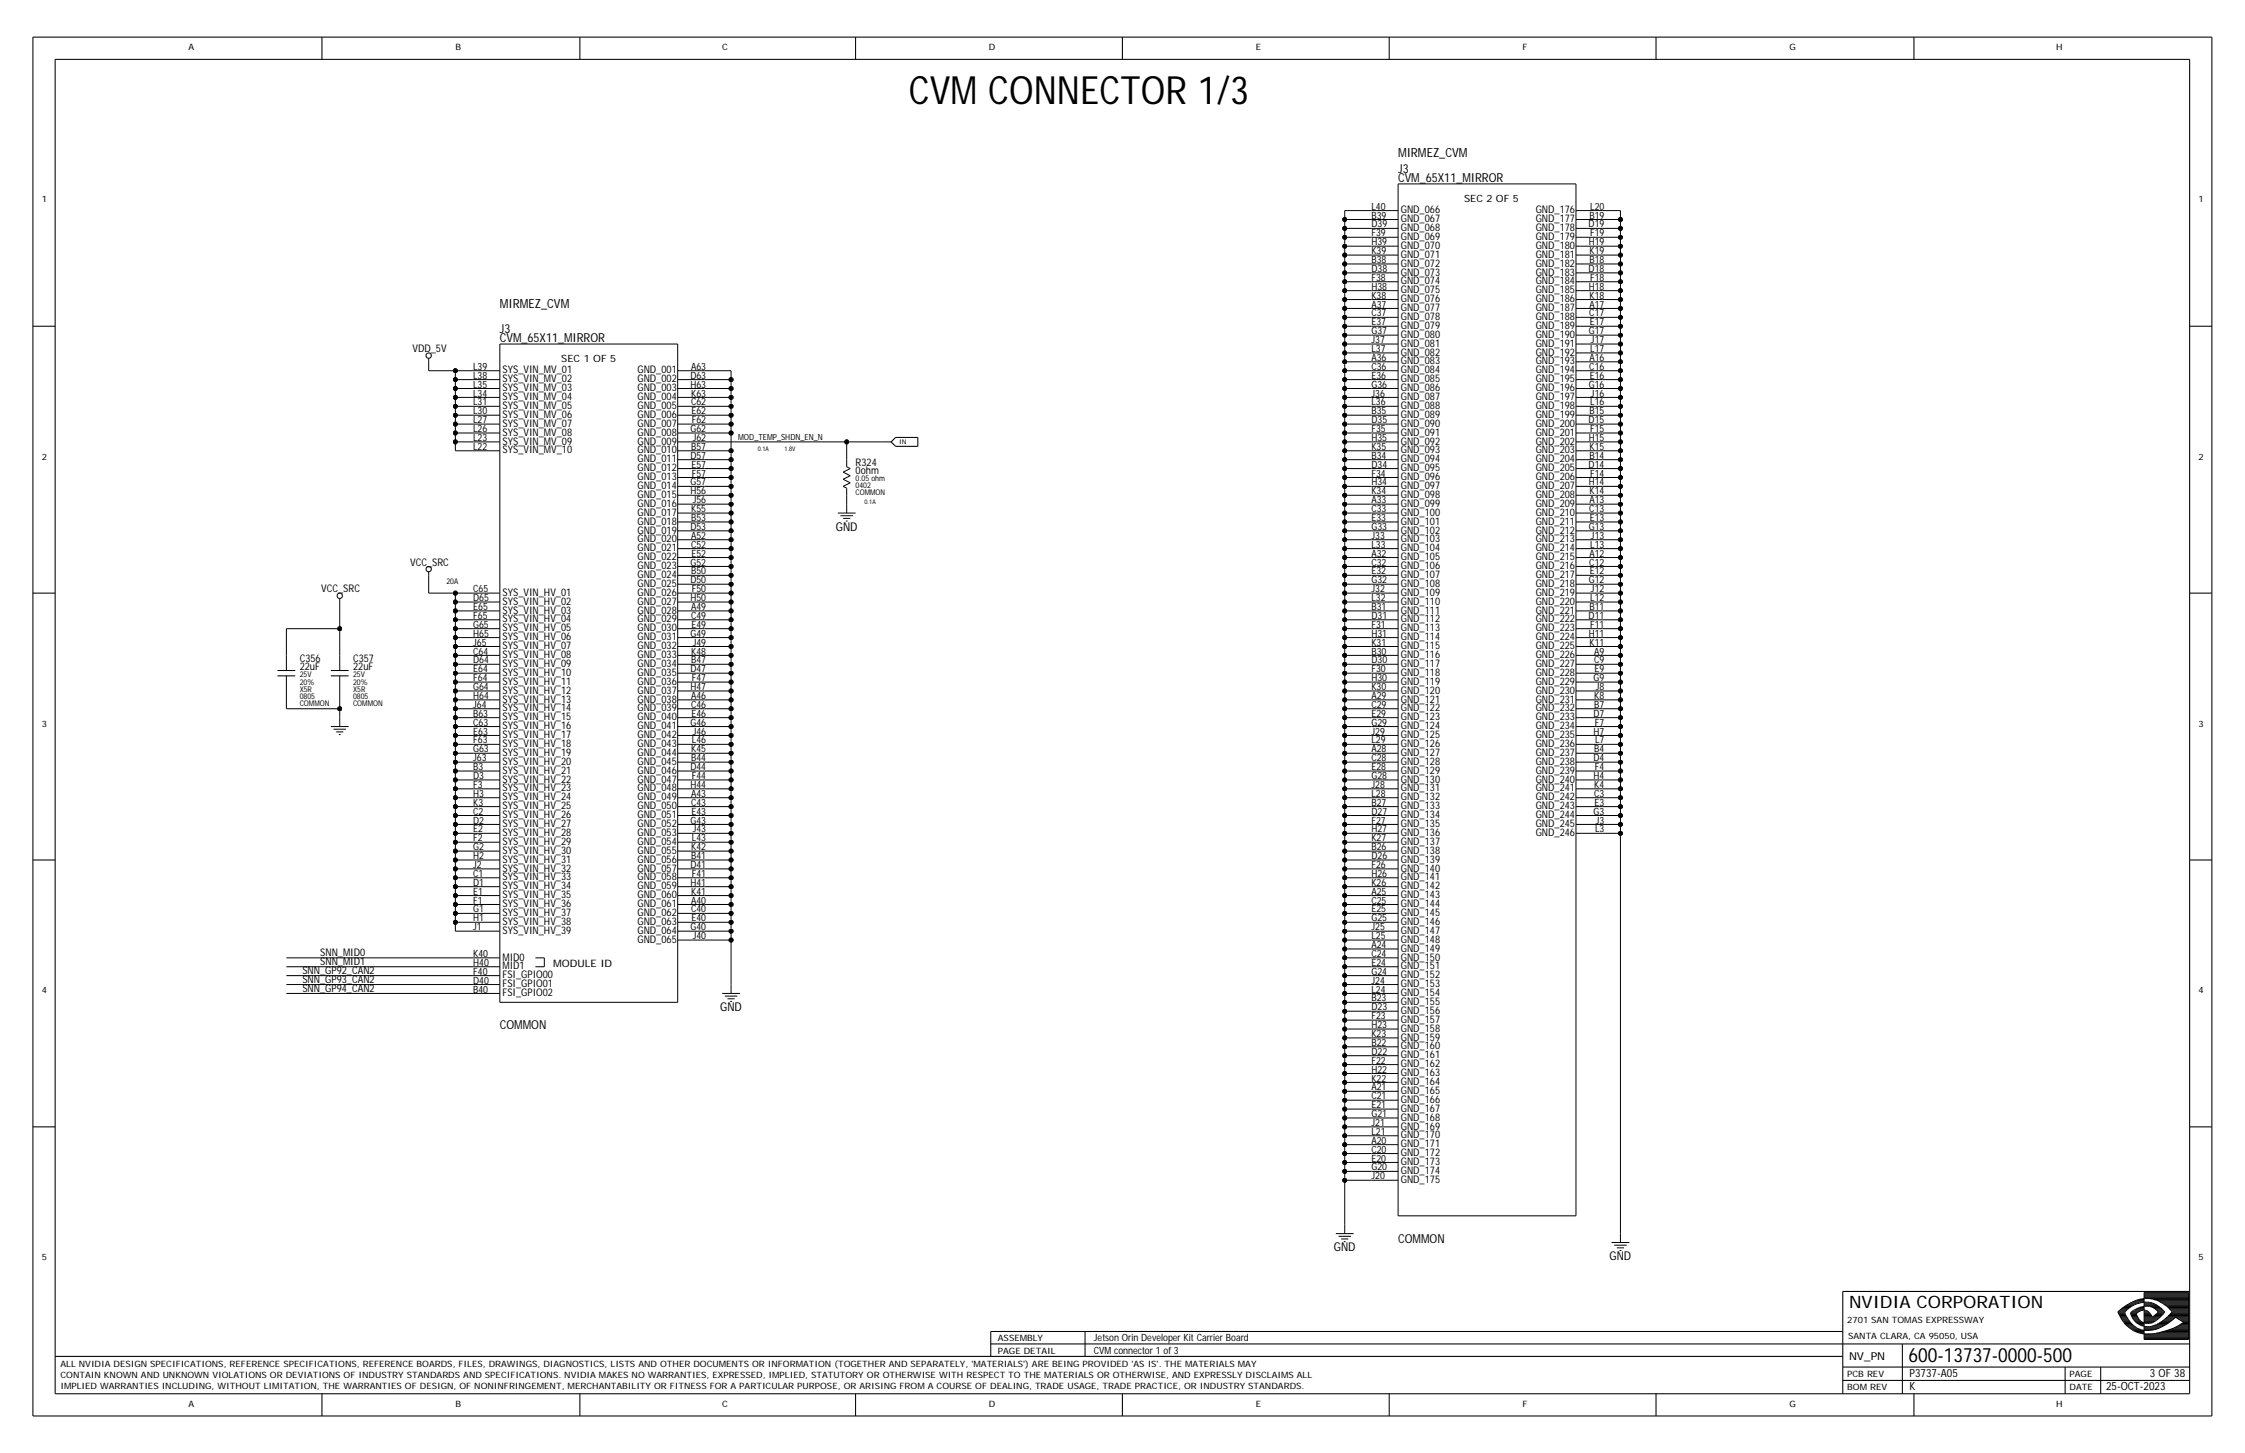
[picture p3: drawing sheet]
<svg xmlns="http://www.w3.org/2000/svg" width="432mm" height="279mm" viewBox="0 0 432 279" stroke-linecap="round" stroke-linejoin="round" font-family="sans-serif">
<defs><g id="words">
<text font-size="7.5" x="174.8" y="20">CVM CONNECTOR 1/3</text>
<text font-size="3.8" x="367.1" y="261.8">600-13737-0000-500</text>
<text font-size="3.3" x="355.6" y="251.6">NVIDIA CORPORATION</text>
<g font-size="2.4">
<text x="268.9" y="33.3">J3</text>
<text x="268.9" y="30.2">MIRMEZ_CVM</text>
<text x="268.9" y="35">CVM_65X11_MIRROR</text>
<text x="96.1" y="59.3">MIRMEZ_CVM</text>
<text x="96.1" y="64.1">J3</text>
<text x="96.1" y="65.8">CVM_65X11_MIRROR</text>
<text x="96.1" y="197.9">COMMON</text>
<text x="268.9" y="238.9">COMMON</text>
</g>
<g font-size="2.3">
<text x="160.8" y="102.1">GND</text>
<text x="138.5" y="194.5">GND</text>
<text x="256.6" y="240.6">GND</text>
<text x="309.6" y="242.3">GND</text>
</g>
<g font-size="2.2">
<text x="367.3" y="267.3">K</text>
<text x="367.3" y="264.8">P3737-A05</text>
<text x="405.1" y="267.3">25-OCT-2023</text>
<text x="413.5" y="264.8">3 OF 38</text>
</g>
<text font-size="2.1" x="355.6" y="261.5">NV_PN</text>
<g font-size="2">
<text x="269.4" y="41">GND_066</text>
<text x="295.4" y="41">GND_176</text>
<text x="269.4" y="47.9">GND_070</text>
<text x="269.4" y="46.1">GND_069</text>
<text x="269.4" y="44.4">GND_068</text>
<text x="269.4" y="42.7">GND_067</text>
<text x="295.4" y="47.9">GND_180</text>
<text x="295.4" y="46.1">GND_179</text>
<text x="295.4" y="44.4">GND_178</text>
<text x="295.4" y="42.7">GND_177</text>
<text x="269.4" y="51.3">GND_072</text>
<text x="269.4" y="49.6">GND_071</text>
<text x="269.4" y="53">GND_073</text>
<text x="295.4" y="53">GND_183</text>
<text x="295.4" y="51.3">GND_182</text>
<text x="295.4" y="49.6">GND_181</text>
<text x="269.4" y="59.8">GND_077</text>
<text x="269.4" y="58.1">GND_076</text>
<text x="269.4" y="56.4">GND_075</text>
<text x="269.4" y="54.7">GND_074</text>
<text x="295.4" y="59.8">GND_187</text>
<text x="295.4" y="58.1">GND_186</text>
<text x="295.4" y="56.4">GND_185</text>
<text x="295.4" y="54.7">GND_184</text>
<text x="269.4" y="65">GND_080</text>
<text x="269.4" y="63.2">GND_079</text>
<text x="269.4" y="61.5">GND_078</text>
<text x="295.4" y="65">GND_190</text>
<text x="295.4" y="63.2">GND_189</text>
<text x="295.4" y="61.5">GND_188</text>
<text x="79.3" y="67.7">VDD_5V</text>
<text x="96.6" y="71.8">SYS_VIN_MV_01</text>
<text x="122.6" y="71.8">GND_001</text>
<text x="269.4" y="68.4">GND_082</text>
<text x="269.4" y="66.7">GND_081</text>
<text x="269.4" y="70.1">GND_083</text>
<text x="269.4" y="71.8">GND_084</text>
<text x="295.4" y="71.8">GND_194</text>
<text x="295.4" y="70.1">GND_193</text>
<text x="295.4" y="68.4">GND_192</text>
<text x="295.4" y="66.7">GND_191</text>
<text x="96.6" y="76.9">SYS_VIN_MV_04</text>
<text x="96.6" y="75.2">SYS_VIN_MV_03</text>
<text x="96.6" y="73.5">SYS_VIN_MV_02</text>
<text x="122.6" y="75.2">GND_003</text>
<text x="122.6" y="76.9">GND_004</text>
<text x="122.6" y="73.5">GND_002</text>
<text x="269.4" y="73.5">GND_085</text>
<text x="269.4" y="75.2">GND_086</text>
<text x="269.4" y="76.9">GND_087</text>
<text x="295.4" y="76.9">GND_197</text>
<text x="295.4" y="75.2">GND_196</text>
<text x="295.4" y="73.5">GND_195</text>
<text x="96.6" y="82.1">SYS_VIN_MV_07</text>
<text x="96.6" y="83.8">SYS_VIN_MV_08</text>
<text x="96.6" y="80.4">SYS_VIN_MV_06</text>
<text x="96.6" y="78.6">SYS_VIN_MV_05</text>
<text x="122.6" y="78.6">GND_005</text>
<text x="122.6" y="82.1">GND_007</text>
<text x="122.6" y="80.4">GND_006</text>
<text x="122.6" y="83.8">GND_008</text>
<text x="269.4" y="82.1">GND_090</text>
<text x="269.4" y="78.6">GND_088</text>
<text x="269.4" y="80.4">GND_089</text>
<text x="269.4" y="83.8">GND_091</text>
<text x="295.4" y="83.8">GND_201</text>
<text x="295.4" y="82.1">GND_200</text>
<text x="295.4" y="80.4">GND_199</text>
<text x="295.4" y="78.6">GND_198</text>
<text x="96.6" y="85.5">SYS_VIN_MV_09</text>
<text x="96.6" y="87.2">SYS_VIN_MV_10</text>
<text x="122.6" y="85.5">GND_009</text>
<text x="122.6" y="88.9">GND_011</text>
<text x="122.6" y="87.2">GND_010</text>
<text x="164.6" y="89.6">R324</text>
<text x="269.4" y="85.5">GND_092</text>
<text x="269.4" y="87.2">GND_093</text>
<text x="269.4" y="88.9">GND_094</text>
<text x="295.4" y="88.9">GND_204</text>
<text x="295.4" y="87.2">GND_203</text>
<text x="295.4" y="85.5">GND_202</text>
<text x="122.6" y="90.6">GND_012</text>
<text x="122.6" y="95.7">GND_015</text>
<text x="122.6" y="94">GND_014</text>
<text x="122.6" y="92.3">GND_013</text>
<text x="164.6" y="91.1">0ohm</text>
<text x="269.4" y="95.7">GND_098</text>
<text x="269.4" y="94">GND_097</text>
<text x="269.4" y="92.3">GND_096</text>
<text x="269.4" y="90.6">GND_095</text>
<text x="295.4" y="94">GND_207</text>
<text x="295.4" y="95.7">GND_208</text>
<text x="295.4" y="92.3">GND_206</text>
<text x="295.4" y="90.6">GND_205</text>
<text x="122.6" y="99.2">GND_017</text>
<text x="122.6" y="100.9">GND_018</text>
<text x="122.6" y="97.5">GND_016</text>
<text x="269.4" y="100.9">GND_101</text>
<text x="269.4" y="99.2">GND_100</text>
<text x="269.4" y="97.5">GND_099</text>
<text x="295.4" y="97.5">GND_209</text>
<text x="295.4" y="100.9">GND_211</text>
<text x="295.4" y="99.2">GND_210</text>
<text x="122.6" y="102.6">GND_019</text>
<text x="122.6" y="106">GND_021</text>
<text x="122.6" y="107.7">GND_022</text>
<text x="122.6" y="104.3">GND_020</text>
<text x="269.4" y="107.7">GND_105</text>
<text x="269.4" y="106">GND_104</text>
<text x="269.4" y="104.3">GND_103</text>
<text x="269.4" y="102.6">GND_102</text>
<text x="295.4" y="107.7">GND_215</text>
<text x="295.4" y="106">GND_214</text>
<text x="295.4" y="104.3">GND_213</text>
<text x="295.4" y="102.6">GND_212</text>
<text x="61.8" y="113.9">VCC_SRC</text>
<text x="78.9" y="108.7">VCC_SRC</text>
<text x="122.6" y="112.9">GND_025</text>
<text x="122.6" y="111.1">GND_024</text>
<text x="122.6" y="109.4">GND_023</text>
<text x="269.4" y="112.9">GND_108</text>
<text x="269.4" y="111.1">GND_107</text>
<text x="269.4" y="109.4">GND_106</text>
<text x="295.4" y="112.9">GND_218</text>
<text x="295.4" y="111.1">GND_217</text>
<text x="295.4" y="109.4">GND_216</text>
<text x="96.6" y="119.7">SYS_VIN_HV_04</text>
<text x="96.6" y="116.3">SYS_VIN_HV_02</text>
<text x="96.6" y="118">SYS_VIN_HV_03</text>
<text x="96.6" y="114.6">SYS_VIN_HV_01</text>
<text x="122.6" y="119.7">GND_029</text>
<text x="122.6" y="118">GND_028</text>
<text x="122.6" y="116.3">GND_027</text>
<text x="122.6" y="114.6">GND_026</text>
<text x="269.4" y="116.3">GND_110</text>
<text x="269.4" y="119.7">GND_112</text>
<text x="269.4" y="118">GND_111</text>
<text x="269.4" y="114.6">GND_109</text>
<text x="295.4" y="119.7">GND_222</text>
<text x="295.4" y="118">GND_221</text>
<text x="295.4" y="116.3">GND_220</text>
<text x="295.4" y="114.6">GND_219</text>
<text x="96.6" y="123.1">SYS_VIN_HV_06</text>
<text x="96.6" y="121.4">SYS_VIN_HV_05</text>
<text x="96.6" y="124.8">SYS_VIN_HV_07</text>
<text x="122.6" y="124.8">GND_032</text>
<text x="122.6" y="123.1">GND_031</text>
<text x="122.6" y="121.4">GND_030</text>
<text x="269.4" y="124.8">GND_115</text>
<text x="269.4" y="123.1">GND_114</text>
<text x="269.4" y="121.4">GND_113</text>
<text x="295.4" y="124.8">GND_225</text>
<text x="295.4" y="123.1">GND_224</text>
<text x="295.4" y="121.4">GND_223</text>
<text x="57.6" y="127.2">C356</text>
<text x="57.6" y="128.8">22uF</text>
<text x="67.9" y="127.2">C357</text>
<text x="67.9" y="128.8">22uF</text>
<text x="96.6" y="128.3">SYS_VIN_HV_09</text>
<text x="96.6" y="130">SYS_VIN_HV_10</text>
<text x="96.6" y="126.5">SYS_VIN_HV_08</text>
<text x="96.6" y="131.7">SYS_VIN_HV_11</text>
<text x="122.6" y="126.5">GND_033</text>
<text x="122.6" y="130">GND_035</text>
<text x="122.6" y="128.3">GND_034</text>
<text x="122.6" y="131.7">GND_036</text>
<text x="269.4" y="128.3">GND_117</text>
<text x="269.4" y="130">GND_118</text>
<text x="269.4" y="126.5">GND_116</text>
<text x="269.4" y="131.7">GND_119</text>
<text x="295.4" y="126.5">GND_226</text>
<text x="295.4" y="131.7">GND_229</text>
<text x="295.4" y="130">GND_228</text>
<text x="295.4" y="128.3">GND_227</text>
<text x="96.6" y="135.1">SYS_VIN_HV_13</text>
<text x="96.6" y="136.8">SYS_VIN_HV_14</text>
<text x="96.6" y="133.4">SYS_VIN_HV_12</text>
<text x="122.6" y="135.1">GND_038</text>
<text x="122.6" y="136.8">GND_039</text>
<text x="122.6" y="133.4">GND_037</text>
<text x="269.4" y="136.8">GND_122</text>
<text x="269.4" y="135.1">GND_121</text>
<text x="269.4" y="133.4">GND_120</text>
<text x="295.4" y="136.8">GND_232</text>
<text x="295.4" y="135.1">GND_231</text>
<text x="295.4" y="133.4">GND_230</text>
<text x="96.6" y="140.2">SYS_VIN_HV_16</text>
<text x="96.6" y="138.5">SYS_VIN_HV_15</text>
<text x="96.6" y="143.6">SYS_VIN_HV_18</text>
<text x="96.6" y="141.9">SYS_VIN_HV_17</text>
<text x="122.6" y="143.6">GND_043</text>
<text x="122.6" y="140.2">GND_041</text>
<text x="122.6" y="141.9">GND_042</text>
<text x="122.6" y="138.5">GND_040</text>
<text x="269.4" y="143.6">GND_126</text>
<text x="269.4" y="141.9">GND_125</text>
<text x="269.4" y="140.2">GND_124</text>
<text x="269.4" y="138.5">GND_123</text>
<text x="295.4" y="138.5">GND_233</text>
<text x="295.4" y="143.6">GND_236</text>
<text x="295.4" y="141.9">GND_235</text>
<text x="295.4" y="140.2">GND_234</text>
<text x="96.6" y="147.1">SYS_VIN_HV_20</text>
<text x="96.6" y="148.8">SYS_VIN_HV_21</text>
<text x="96.6" y="145.4">SYS_VIN_HV_19</text>
<text x="122.6" y="148.8">GND_046</text>
<text x="122.6" y="147.1">GND_045</text>
<text x="122.6" y="145.4">GND_044</text>
<text x="269.4" y="148.8">GND_129</text>
<text x="269.4" y="147.1">GND_128</text>
<text x="269.4" y="145.4">GND_127</text>
<text x="295.4" y="148.8">GND_239</text>
<text x="295.4" y="147.1">GND_238</text>
<text x="295.4" y="145.4">GND_237</text>
<text x="96.6" y="150.5">SYS_VIN_HV_22</text>
<text x="96.6" y="152.2">SYS_VIN_HV_23</text>
<text x="96.6" y="155.6">SYS_VIN_HV_25</text>
<text x="96.6" y="153.9">SYS_VIN_HV_24</text>
<text x="122.6" y="155.6">GND_050</text>
<text x="122.6" y="153.9">GND_049</text>
<text x="122.6" y="152.2">GND_048</text>
<text x="122.6" y="150.5">GND_047</text>
<text x="269.4" y="155.6">GND_133</text>
<text x="269.4" y="153.9">GND_132</text>
<text x="269.4" y="152.2">GND_131</text>
<text x="269.4" y="150.5">GND_130</text>
<text x="295.4" y="153.9">GND_242</text>
<text x="295.4" y="155.6">GND_243</text>
<text x="295.4" y="152.2">GND_241</text>
<text x="295.4" y="150.5">GND_240</text>
<text x="96.6" y="157.3">SYS_VIN_HV_26</text>
<text x="96.6" y="159">SYS_VIN_HV_27</text>
<text x="96.6" y="160.8">SYS_VIN_HV_28</text>
<text x="122.6" y="157.3">GND_051</text>
<text x="122.6" y="160.8">GND_053</text>
<text x="122.6" y="159">GND_052</text>
<text x="269.4" y="160.8">GND_136</text>
<text x="269.4" y="159">GND_135</text>
<text x="269.4" y="157.3">GND_134</text>
<text x="295.4" y="159">GND_245</text>
<text x="295.4" y="157.3">GND_244</text>
<text x="295.4" y="160.8">GND_246</text>
<text x="96.6" y="162.5">SYS_VIN_HV_29</text>
<text x="96.6" y="167.6">SYS_VIN_HV_32</text>
<text x="96.6" y="165.9">SYS_VIN_HV_31</text>
<text x="96.6" y="164.2">SYS_VIN_HV_30</text>
<text x="122.6" y="164.2">GND_055</text>
<text x="122.6" y="167.6">GND_057</text>
<text x="122.6" y="165.9">GND_056</text>
<text x="122.6" y="162.5">GND_054</text>
<text x="269.4" y="167.6">GND_140</text>
<text x="269.4" y="165.9">GND_139</text>
<text x="269.4" y="164.2">GND_138</text>
<text x="269.4" y="162.5">GND_137</text>
<text x="96.6" y="172.7">SYS_VIN_HV_35</text>
<text x="96.6" y="171">SYS_VIN_HV_34</text>
<text x="96.6" y="169.3">SYS_VIN_HV_33</text>
<text x="122.6" y="172.7">GND_060</text>
<text x="122.6" y="171">GND_059</text>
<text x="122.6" y="169.3">GND_058</text>
<text x="269.4" y="172.7">GND_143</text>
<text x="269.4" y="171">GND_142</text>
<text x="269.4" y="169.3">GND_141</text>
<text x="96.6" y="179.6">SYS_VIN_HV_39</text>
<text x="96.6" y="177.9">SYS_VIN_HV_38</text>
<text x="96.6" y="176.1">SYS_VIN_HV_37</text>
<text x="96.6" y="174.4">SYS_VIN_HV_36</text>
<text x="122.6" y="176.1">GND_062</text>
<text x="122.6" y="179.6">GND_064</text>
<text x="122.6" y="177.9">GND_063</text>
<text x="122.6" y="174.4">GND_061</text>
<text x="269.4" y="179.6">GND_147</text>
<text x="269.4" y="177.9">GND_146</text>
<text x="269.4" y="176.1">GND_145</text>
<text x="269.4" y="174.4">GND_144</text>
<text x="61.6" y="185.6">SNN_MID1</text>
<text x="61.6" y="183.8">SNN_MID0</text>
<text x="96.6" y="184.7">MID0</text>
<text x="106.4" y="185.9">MODULE ID</text>
<text x="122.6" y="181.3">GND_065</text>
<text x="269.4" y="184.7">GND_150</text>
<text x="269.4" y="183">GND_149</text>
<text x="269.4" y="181.3">GND_148</text>
<text x="58.2" y="190.7">SNN_GP94_CAN2</text>
<text x="58.2" y="189">SNN_GP93_CAN2</text>
<text x="58.2" y="187.3">SNN_GP92_CAN2</text>
<text x="96.6" y="191.5">FSI_GPIO02</text>
<text x="96.6" y="189.8">FSI_GPIO01</text>
<text x="96.6" y="188.1">FSI_GPIO00</text>
<text x="96.6" y="186.4">MID1</text>
<text x="269.4" y="191.5">GND_154</text>
<text x="269.4" y="189.8">GND_153</text>
<text x="269.4" y="188.1">GND_152</text>
<text x="269.4" y="186.4">GND_151</text>
<text x="269.4" y="196.7">GND_157</text>
<text x="269.4" y="195">GND_156</text>
<text x="269.4" y="193.3">GND_155</text>
<text x="269.4" y="203.5">GND_161</text>
<text x="269.4" y="201.8">GND_160</text>
<text x="269.4" y="200.1">GND_159</text>
<text x="269.4" y="198.4">GND_158</text>
<text x="269.4" y="208.6">GND_164</text>
<text x="269.4" y="206.9">GND_163</text>
<text x="269.4" y="205.2">GND_162</text>
<text x="269.4" y="215.5">GND_168</text>
<text x="269.4" y="213.8">GND_167</text>
<text x="269.4" y="212.1">GND_166</text>
<text x="269.4" y="210.4">GND_165</text>
<text x="269.4" y="220.6">GND_171</text>
<text x="269.4" y="218.9">GND_170</text>
<text x="269.4" y="217.2">GND_169</text>
<text x="269.4" y="224">GND_173</text>
<text x="269.4" y="225.8">GND_174</text>
<text x="269.4" y="227.5">GND_175</text>
<text x="269.4" y="222.3">GND_172</text>
</g>
<g font-size="1.9">
<text x="263.8" y="40.3">L40</text>
<text x="281.6" y="38.8">SEC 2 OF 5</text>
<text x="305.9" y="40.3">L20</text>
<text x="263.8" y="47.2">H39</text>
<text x="263.8" y="45.5">F39</text>
<text x="263.8" y="43.7">D39</text>
<text x="263.8" y="42">B39</text>
<text x="305.6" y="43.7">D19</text>
<text x="305.6" y="47.2">H19</text>
<text x="305.7" y="42">B19</text>
<text x="305.8" y="45.5">F19</text>
<text x="263.8" y="52.3">D38</text>
<text x="263.8" y="50.6">B38</text>
<text x="263.8" y="48.9">K39</text>
<text x="305.6" y="52.3">D18</text>
<text x="305.7" y="50.6">B18</text>
<text x="305.7" y="48.9">K19</text>
<text x="263.8" y="59.1">A37</text>
<text x="263.8" y="57.4">K38</text>
<text x="263.8" y="55.7">H38</text>
<text x="263.8" y="54">F38</text>
<text x="305.6" y="55.7">H18</text>
<text x="305.7" y="59.1">A17</text>
<text x="305.7" y="57.4">K18</text>
<text x="305.8" y="54">F18</text>
<text x="263.8" y="66">J37</text>
<text x="263.8" y="64.3">G37</text>
<text x="263.8" y="62.6">E37</text>
<text x="263.8" y="60.9">C37</text>
<text x="305.6" y="64.3">G17</text>
<text x="305.7" y="60.9">C17</text>
<text x="305.8" y="62.6">E17</text>
<text x="306" y="66">J17</text>
<text x="91" y="71.1">L39</text>
<text x="108" y="69.6">SEC 1 OF 5</text>
<text x="132.9" y="71.1">A63</text>
<text x="263.8" y="71.1">C36</text>
<text x="263.8" y="69.4">A36</text>
<text x="263.8" y="67.7">L37</text>
<text x="305.7" y="71.1">C16</text>
<text x="305.7" y="69.4">A16</text>
<text x="305.9" y="67.7">L17</text>
<text x="91" y="78">L31</text>
<text x="91" y="76.2">L34</text>
<text x="91" y="74.5">L35</text>
<text x="91" y="72.8">L38</text>
<text x="132.8" y="72.8">D63</text>
<text x="132.8" y="74.5">H63</text>
<text x="132.9" y="78">C62</text>
<text x="132.9" y="76.2">K63</text>
<text x="263.8" y="78">L36</text>
<text x="263.8" y="76.2">J36</text>
<text x="263.8" y="74.5">G36</text>
<text x="263.8" y="72.8">E36</text>
<text x="305.6" y="74.5">G16</text>
<text x="305.8" y="72.8">E16</text>
<text x="305.9" y="78">L16</text>
<text x="306" y="76.2">J16</text>
<text x="91" y="83.1">L26</text>
<text x="91" y="81.4">L27</text>
<text x="91" y="79.7">L30</text>
<text x="132.8" y="83.1">G62</text>
<text x="133" y="79.7">E62</text>
<text x="133.1" y="81.4">F62</text>
<text x="263.8" y="83.1">F35</text>
<text x="263.8" y="81.4">D35</text>
<text x="263.8" y="79.7">B35</text>
<text x="305.6" y="81.4">D15</text>
<text x="305.7" y="79.7">B15</text>
<text x="305.8" y="83.1">F15</text>
<text x="91" y="86.5">L22</text>
<text x="91" y="84.8">L23</text>
<text x="132.8" y="88.2">D57</text>
<text x="132.9" y="86.5">B57</text>
<text x="133" y="89.9">E57</text>
<text x="133.2" y="84.8">J62</text>
<text x="263.8" y="89.9">D34</text>
<text x="263.8" y="88.2">B34</text>
<text x="263.8" y="86.5">K35</text>
<text x="263.8" y="84.8">H35</text>
<text x="305.6" y="89.9">D14</text>
<text x="305.6" y="84.8">H15</text>
<text x="305.7" y="88.2">B14</text>
<text x="305.7" y="86.5">K15</text>
<text x="132.8" y="95.1">H56</text>
<text x="132.8" y="93.4">G57</text>
<text x="133.1" y="91.6">F57</text>
<text x="263.8" y="95.1">K34</text>
<text x="263.8" y="93.4">H34</text>
<text x="263.8" y="91.6">F34</text>
<text x="305.6" y="93.4">H14</text>
<text x="305.7" y="95.1">K14</text>
<text x="305.8" y="91.6">F14</text>
<text x="132.8" y="101.9">D53</text>
<text x="132.9" y="100.2">B53</text>
<text x="132.9" y="98.5">K55</text>
<text x="133.2" y="96.8">J56</text>
<text x="263.8" y="101.9">G33</text>
<text x="263.8" y="100.2">E33</text>
<text x="263.8" y="98.5">C33</text>
<text x="263.8" y="96.8">A33</text>
<text x="305.6" y="101.9">G13</text>
<text x="305.7" y="98.5">C13</text>
<text x="305.7" y="96.8">A13</text>
<text x="305.8" y="100.2">E13</text>
<text x="132.9" y="105.3">C52</text>
<text x="132.9" y="103.6">A52</text>
<text x="133" y="107">E52</text>
<text x="263.8" y="107">A32</text>
<text x="263.8" y="105.3">L33</text>
<text x="263.8" y="103.6">J33</text>
<text x="305.7" y="107">A12</text>
<text x="305.9" y="105.3">L13</text>
<text x="306" y="103.6">J13</text>
<text x="91" y="113.9">C65</text>
<text x="132.8" y="112.2">D50</text>
<text x="132.8" y="108.7">G52</text>
<text x="132.9" y="110.5">B50</text>
<text x="133.1" y="113.9">F50</text>
<text x="263.8" y="113.9">J32</text>
<text x="263.8" y="112.2">G32</text>
<text x="263.8" y="110.5">E32</text>
<text x="263.8" y="108.7">C32</text>
<text x="305.6" y="112.2">G12</text>
<text x="305.7" y="108.7">C12</text>
<text x="305.8" y="110.5">E12</text>
<text x="306" y="113.9">J12</text>
<text x="91" y="119">F65</text>
<text x="91" y="115.6">D65</text>
<text x="91" y="117.3">E65</text>
<text x="132.8" y="115.6">H50</text>
<text x="132.9" y="119">C49</text>
<text x="132.9" y="117.3">A49</text>
<text x="263.8" y="119">D31</text>
<text x="263.8" y="117.3">B31</text>
<text x="263.8" y="115.6">L32</text>
<text x="305.6" y="119">D11</text>
<text x="305.7" y="117.3">B11</text>
<text x="305.9" y="115.6">L12</text>
<text x="91" y="125.9">C64</text>
<text x="91" y="124.1">J65</text>
<text x="91" y="122.4">H65</text>
<text x="91" y="120.7">G65</text>
<text x="132.8" y="122.4">G49</text>
<text x="132.9" y="125.9">K48</text>
<text x="133" y="120.7">E49</text>
<text x="133.2" y="124.1">J49</text>
<text x="263.8" y="125.9">B30</text>
<text x="263.8" y="124.1">K31</text>
<text x="263.8" y="122.4">H31</text>
<text x="263.8" y="120.7">F31</text>
<text x="305.6" y="122.4">H11</text>
<text x="305.7" y="124.1">K11</text>
<text x="305.8" y="120.7">F11</text>
<text x="306.6" y="125.9">A9</text>
<text x="91" y="131">F64</text>
<text x="91" y="129.3">E64</text>
<text x="91" y="127.6">D64</text>
<text x="132.8" y="129.3">D47</text>
<text x="132.9" y="127.6">B47</text>
<text x="133.1" y="131">F47</text>
<text x="263.8" y="131">H30</text>
<text x="263.8" y="129.3">F30</text>
<text x="263.8" y="127.6">D30</text>
<text x="306.5" y="131">G9</text>
<text x="306.6" y="127.6">C9</text>
<text x="306.7" y="129.3">E9</text>
<text x="91" y="137.8">B63</text>
<text x="91" y="136.1">J64</text>
<text x="91" y="134.4">H64</text>
<text x="91" y="132.7">G64</text>
<text x="132.8" y="132.7">H47</text>
<text x="132.9" y="136.1">C46</text>
<text x="132.9" y="134.4">A46</text>
<text x="133" y="137.8">E46</text>
<text x="263.8" y="137.8">E29</text>
<text x="263.8" y="136.1">C29</text>
<text x="263.8" y="134.4">A29</text>
<text x="263.8" y="132.7">K30</text>
<text x="306.5" y="137.8">D7</text>
<text x="306.6" y="136.1">B7</text>
<text x="306.6" y="134.4">K8</text>
<text x="306.9" y="132.7">J8</text>
<text x="91" y="143">F63</text>
<text x="91" y="141.3">E63</text>
<text x="91" y="139.5">C63</text>
<text x="132.8" y="139.5">G46</text>
<text x="133.1" y="143">L46</text>
<text x="133.2" y="141.3">J46</text>
<text x="263.8" y="143">L29</text>
<text x="263.8" y="141.3">J29</text>
<text x="263.8" y="139.5">G29</text>
<text x="306.5" y="141.3">H7</text>
<text x="306.8" y="139.5">F7</text>
<text x="306.8" y="143">L7</text>
<text x="91" y="149.8">D3</text>
<text x="91" y="148.1">B3</text>
<text x="91" y="146.4">J63</text>
<text x="91" y="144.7">G63</text>
<text x="132.8" y="148.1">D44</text>
<text x="132.9" y="146.4">B44</text>
<text x="132.9" y="144.7">K45</text>
<text x="133.1" y="149.8">F44</text>
<text x="263.8" y="149.8">G28</text>
<text x="263.8" y="148.1">E28</text>
<text x="263.8" y="146.4">C28</text>
<text x="263.8" y="144.7">A28</text>
<text x="306.5" y="146.4">D4</text>
<text x="306.5" y="149.8">H4</text>
<text x="306.6" y="144.7">B4</text>
<text x="306.8" y="148.1">F4</text>
<text x="91" y="154.9">K3</text>
<text x="91" y="153.2">H3</text>
<text x="91" y="151.5">F3</text>
<text x="132.8" y="151.5">H44</text>
<text x="132.9" y="154.9">C43</text>
<text x="132.9" y="153.2">A43</text>
<text x="263.8" y="154.9">B27</text>
<text x="263.8" y="153.2">L28</text>
<text x="263.8" y="151.5">J28</text>
<text x="306.6" y="153.2">C3</text>
<text x="306.6" y="151.5">K4</text>
<text x="306.7" y="154.9">E3</text>
<text x="91" y="160.1">E2</text>
<text x="91" y="161.8">F2</text>
<text x="91" y="158.4">D2</text>
<text x="91" y="156.6">C2</text>
<text x="132.8" y="158.4">G43</text>
<text x="133" y="156.6">E43</text>
<text x="133.1" y="161.8">L43</text>
<text x="133.2" y="160.1">J43</text>
<text x="263.8" y="161.8">K27</text>
<text x="263.8" y="160.1">H27</text>
<text x="263.8" y="158.4">F27</text>
<text x="263.8" y="156.6">D27</text>
<text x="306.5" y="156.6">G3</text>
<text x="306.8" y="160.1">L3</text>
<text x="306.9" y="158.4">J3</text>
<text x="91" y="166.9">J2</text>
<text x="91" y="165.2">H2</text>
<text x="91" y="163.5">G2</text>
<text x="132.8" y="166.9">D41</text>
<text x="132.9" y="165.2">B41</text>
<text x="132.9" y="163.5">K42</text>
<text x="263.8" y="166.9">F26</text>
<text x="263.8" y="165.2">D26</text>
<text x="263.8" y="163.5">B26</text>
<text x="91" y="173.8">F1</text>
<text x="91" y="172">E1</text>
<text x="91" y="170.3">D1</text>
<text x="91" y="168.6">C1</text>
<text x="132.8" y="170.3">H41</text>
<text x="132.9" y="173.8">A40</text>
<text x="132.9" y="172">K41</text>
<text x="133.1" y="168.6">F41</text>
<text x="263.8" y="173.8">C25</text>
<text x="263.8" y="172">A25</text>
<text x="263.8" y="170.3">K26</text>
<text x="263.8" y="168.6">H26</text>
<text x="91" y="178.9">J1</text>
<text x="91" y="177.2">H1</text>
<text x="91" y="175.5">G1</text>
<text x="132.8" y="178.9">G40</text>
<text x="132.9" y="175.5">C40</text>
<text x="133" y="177.2">E40</text>
<text x="263.8" y="178.9">J25</text>
<text x="263.8" y="177.2">G25</text>
<text x="263.8" y="175.5">E25</text>
<text x="91" y="185.7">H40</text>
<text x="91" y="184">K40</text>
<text x="133.2" y="180.6">J40</text>
<text x="263.8" y="185.7">E24</text>
<text x="263.8" y="184">C24</text>
<text x="263.8" y="182.3">A24</text>
<text x="263.8" y="180.6">L25</text>
<text x="91" y="190.9">B40</text>
<text x="91" y="189.1">D40</text>
<text x="91" y="187.4">F40</text>
<text x="263.8" y="190.9">L24</text>
<text x="263.8" y="189.1">J24</text>
<text x="263.8" y="187.4">G24</text>
<text x="263.8" y="197.7">H23</text>
<text x="263.8" y="196">F23</text>
<text x="263.8" y="194.3">D23</text>
<text x="263.8" y="192.6">B23</text>
<text x="263.8" y="202.8">D22</text>
<text x="263.8" y="201.1">B22</text>
<text x="263.8" y="199.4">K23</text>
<text x="263.8" y="209.7">A21</text>
<text x="263.8" y="208">K22</text>
<text x="263.8" y="206.3">H22</text>
<text x="263.8" y="204.5">F22</text>
<text x="263.8" y="214.8">G21</text>
<text x="263.8" y="213.1">E21</text>
<text x="263.8" y="211.4">C21</text>
<text x="263.8" y="221.6">C20</text>
<text x="263.8" y="219.9">A20</text>
<text x="263.8" y="218.2">L21</text>
<text x="263.8" y="216.5">J21</text>
<text x="263.8" y="226.8">J20</text>
<text x="263.8" y="225.1">G20</text>
<text x="263.8" y="223.4">E20</text>
<text x="210.4" y="257.9">Jetson Orin Developer Kit Carrier Board</text>
<text x="210.4" y="260.3">CVM connector 1 of 3</text>
</g>
<g font-size="1.7">
<text x="36.3" y="9.7">A</text>
<text x="87.6" y="9.7">B</text>
<text x="138.9" y="9.7">C</text>
<text x="190.2" y="9.7">D</text>
<text x="241.5" y="9.7">E</text>
<text x="292.9" y="9.7">F</text>
<text x="344.2" y="9.7">G</text>
<text x="395.5" y="9.7">H</text>
<text x="8" y="38.8">1</text>
<text x="422.9" y="38.8">1</text>
<text x="8" y="88.4">2</text>
<text x="422.9" y="88.4">2</text>
<text x="8" y="139.7">3</text>
<text x="422.9" y="139.7">3</text>
<text x="8" y="191">4</text>
<text x="422.9" y="191">4</text>
<text x="8" y="242.3">5</text>
<text x="422.9" y="242.3">5</text>
<text x="191.9" y="257.9">ASSEMBLY</text>
<text x="355.3" y="254.3">2701 SAN TOMAS EXPRESSWAY</text>
<text x="355.5" y="257.4">SANTA CLARA, CA 95050, USA</text>
<text x="11.6" y="262.9">ALL NVIDIA DESIGN SPECIFICATIONS, REFERENCE SPECIFICATIONS, REFERENCE BOARDS, FILES, DRAWINGS, DIAGNOSTICS, LISTS AND OTHER DOCUMENTS OR INFORMATION (TOGETHER AND SEPARATELY, 'MATERIALS') ARE BEING PROVIDED 'AS IS'. THE MATERIALS MAY</text>
<text x="191.9" y="260.3">PAGE DETAIL</text>
<text x="11.6" y="264.9">CONTAIN KNOWN AND UNKNOWN VIOLATIONS OR DEVIATIONS OF INDUSTRY STANDARDS AND SPECIFICATIONS. NVIDIA MAKES NO WARRANTIES, EXPRESSED, IMPLIED, STATUTORY OR OTHERWISE WITH RESPECT TO THE MATERIALS OR OTHERWISE, AND EXPRESSLY DISCLAIMS ALL</text>
<text x="11.6" y="267.2">IMPLIED WARRANTIES INCLUDING, WITHOUT LIMITATION, THE WARRANTIES OF DESIGN, OF NONINFRINGEMENT, MERCHANTABILITY OR FITNESS FOR A PARTICULAR PURPOSE, OR ARISING FROM A COURSE OF DEALING, TRADE USAGE, TRADE PRACTICE, OR INDUSTRY STANDARDS.</text>
<text x="355.3" y="267.3">BOM REV</text>
<text x="355.3" y="264.8">PCB REV</text>
<text x="398.1" y="264.8">PAGE</text>
<text x="398.1" y="267.3">DATE</text>
<text x="36.3" y="270.6">A</text>
<text x="87.6" y="270.6">B</text>
<text x="138.9" y="270.6">C</text>
<text x="190.2" y="270.6">D</text>
<text x="241.5" y="270.6">E</text>
<text x="292.9" y="270.6">F</text>
<text x="344.2" y="270.6">G</text>
<text x="395.5" y="270.6">H</text>
</g>
<text font-size="1.6" x="142" y="84.6">MOD_TEMP_SHDN_EN_N</text>
<g font-size="1.5">
<text x="164.6" y="95.2">COMMON</text>
<text x="164.6" y="93.9">0402</text>
<text x="164.6" y="92.5">0.05 ohm</text>
<text x="85.9" y="112.3">20A</text>
<text x="57.6" y="130.1">25V</text>
<text x="57.6" y="131.7">20%</text>
<text x="67.9" y="131.7">20%</text>
<text x="67.9" y="130.1">25V</text>
<text x="57.6" y="135.8">COMMON</text>
<text x="57.6" y="134.4">0805</text>
<text x="57.6" y="133">X5R</text>
<text x="67.9" y="135.8">COMMON</text>
<text x="67.9" y="134.4">0805</text>
<text x="67.9" y="133">X5R</text>
</g>
<g font-size="1.2">
<text x="145.7" y="86.7">0.1A</text>
<text x="150.9" y="86.7">1.8V</text>
<text x="172.9" y="85.4">IN</text>
<text x="166.3" y="96.9">0.1A</text>
</g>
</g></defs>
<g fill="none" stroke="#000" stroke-width=".19">
<path d="M268.9 35.4h34.2zM268.9 35.4v198.4zM303.1 35.4v198.4zM258.6 59.3v1.7zM258.6 57.6v1.7zM258.6 59.3h5.2zM258.6 57.6h5.2zM258.6 55.9v1.7zM258.6 55.9h5.2zM258.6 54.2v1.7zM258.6 54.2h5.2zM258.6 52.5v1.7z"/>
<path d="M258.6 52.5h5.2zM258.6 50.8v1.7zM258.6 50.8h5.2zM258.6 49v1.8zM258.6 49h5.2zM258.6 47.3v1.7zM258.6 47.3h5.2zM258.6 45.6v1.7zM258.6 45.6h5.2zM258.6 43.9v1.7zM258.6 43.9h5.2zM258.6 42.2v1.7z"/>
<path d="M258.6 42.2h5.2zM258.6 40.5v1.7zM258.6 40.5h5.2zM263.8 45.6h5.1zM263.8 43.9h5.1zM263.8 40.5h5.1zM263.8 54.2h5.1zM263.8 52.5h5.1zM263.8 50.8h5.1zM263.8 49h5.1zM263.8 59.3h5.1zM263.8 57.6h5.1z"/>
<path d="M263.8 55.9h5.1zM263.8 42.2h5.1zM263.8 47.3h5.1zM303.1 55.9h5.2zM303.1 50.8h5.2zM303.1 45.6h5.2zM303.1 43.9h5.2zM303.1 42.2h5.2zM303.1 40.5h5.2zM303.1 59.3h5.2zM303.1 57.6h5.2zM303.1 54.2h5.2z"/>
<path d="M303.1 52.5h5.2zM303.1 49h5.2zM303.1 47.3h5.2zM308.3 59.3h3.4zM308.3 57.6h3.4zM308.3 55.9h3.4zM308.3 54.2h3.4zM308.3 52.5h3.4zM308.3 50.8h3.4zM308.3 49h3.4zM308.3 47.3h3.4zM308.3 45.6h3.4z"/>
<path d="M308.3 43.9h3.4zM308.3 42.2h3.4zM308.3 40.5h3.4zM311.7 59.3v1.7zM311.7 57.6v1.7zM311.7 55.9v1.7zM311.7 54.2v1.7zM311.7 52.5v1.7zM311.7 50.8v1.7zM311.7 49v1.8zM311.7 47.3v1.7zM311.7 45.6v1.7z"/>
<path d="M311.7 43.9v1.7zM311.7 42.2v1.7zM311.7 40.5v1.7zM82.5 71.3h5.1zM82.5 69.6v1.7zM82.5 68.9v.7zM87.6 71.3h3.4zM87.6 71.3v1.7zM87.6 73h3.4zM87.6 73v1.7zM87.6 74.7h3.4zM87.6 74.7v1.7z"/>
<path d="M87.6 76.4h3.4zM87.6 76.4v1.7zM87.6 78.1h3.4zM87.6 78.1v1.7zM87.6 79.8h3.4zM87.6 79.8v1.8zM91 78.1h5.1zM91 76.4h5.1zM91 74.7h5.1zM91 73h5.1zM91 79.8h5.1zM91 71.3h5.1z"/>
<path d="M96.1 66.2h34.2zM96.1 66.2v126.5zM130.3 79.8h5.2zM130.3 78.1h5.2zM130.3 76.4h5.2zM130.3 74.7h5.2zM130.3 73h5.2zM130.3 71.3h5.2zM130.3 66.2v126.5zM135.5 79.8h5.1zM135.5 78.1h5.1zM135.5 76.4h5.1z"/>
<path d="M135.5 74.7h5.1zM135.5 73h5.1zM135.5 71.3h5.1zM140.6 79.8v1.8zM140.6 78.1v1.7zM140.6 76.4v1.7zM140.6 74.7v1.7zM140.6 73v1.7zM140.6 71.3v1.7zM258.6 79.8v1.8zM258.6 79.8h5.2zM258.6 78.1v1.7z"/>
<path d="M258.6 78.1h5.2zM258.6 76.4v1.7zM258.6 76.4h5.2zM258.6 74.7v1.7zM258.6 74.7h5.2zM258.6 73v1.7zM258.6 73h5.2zM258.6 71.3v1.7zM258.6 71.3h5.2zM258.6 69.6v1.7zM258.6 69.6h5.2zM258.6 67.9v1.7z"/>
<path d="M258.6 67.9h5.2zM258.6 66.2v1.7zM258.6 66.2h5.2zM258.6 64.4v1.8zM258.6 64.4h5.2zM258.6 62.7v1.7zM258.6 62.7h5.2zM258.6 61v1.7zM258.6 61h5.2zM263.8 64.4h5.1zM263.8 62.7h5.1zM263.8 61h5.1z"/>
<path d="M263.8 73h5.1zM263.8 71.3h5.1zM263.8 69.6h5.1zM263.8 67.9h5.1zM263.8 66.2h5.1zM263.8 79.8h5.1zM263.8 78.1h5.1zM263.8 76.4h5.1zM263.8 74.7h5.1zM303.1 71.3h5.2zM303.1 69.6h5.2zM303.1 64.4h5.2z"/>
<path d="M303.1 61h5.2zM303.1 62.7h5.2zM303.1 79.8h5.2zM303.1 78.1h5.2zM303.1 76.4h5.2zM303.1 74.7h5.2zM303.1 73h5.2zM303.1 67.9h5.2zM303.1 66.2h5.2zM308.3 79.8h3.4zM308.3 78.1h3.4zM308.3 76.4h3.4z"/>
<path d="M308.3 74.7h3.4zM308.3 73h3.4zM308.3 71.3h3.4zM308.3 69.6h3.4zM308.3 67.9h3.4zM308.3 66.2h3.4zM308.3 64.4h3.4zM308.3 62.7h3.4zM308.3 61h3.4zM311.7 79.8v1.8zM311.7 78.1v1.7zM311.7 76.4v1.7z"/>
<path d="M311.7 74.7v1.7zM311.7 73v1.7zM311.7 71.3v1.7zM311.7 69.6v1.7zM311.7 67.9v1.7zM311.7 66.2v1.7zM311.7 64.4v1.8zM311.7 62.7v1.7zM311.7 61v1.7zM87.6 81.6h3.4zM87.6 81.6v1.7zM87.6 83.3h3.4z"/>
<path d="M87.6 83.3v1.7zM87.6 85h3.4zM87.6 85v1.7zM87.6 86.7h3.4zM91 86.7h5.1zM91 83.3h5.1zM91 85h5.1zM91 81.6h5.1zM130.3 98.7h5.2zM130.3 96.9h5.2zM130.3 95.2h5.2zM130.3 93.5h5.2z"/>
<path d="M130.3 91.8h5.2zM130.3 90.1h5.2zM130.3 88.4h5.2zM130.3 86.7h5.2zM130.3 85h5.2zM130.3 83.3h5.2zM130.3 81.6h5.2zM135.5 98.7h5.1zM135.5 96.9h5.1zM135.5 95.2h5.1zM135.5 93.5h5.1zM135.5 91.8h5.1z"/>
<path d="M135.5 90.1h5.1zM135.5 88.4h5.1zM135.5 86.7h5.1zM135.5 83.3h5.1zM135.5 81.6h5.1zM135.5 85h27.4zM140.6 98.7v1.7zM140.6 96.9v1.8zM140.6 95.2v1.7zM140.6 93.5v1.7zM140.6 91.8v1.7zM140.6 90.1v1.7z"/>
<path d="M140.6 88.4v1.7zM140.6 86.7v1.7zM140.6 83.3v3.4zM140.6 81.6v1.7zM161.1 98.7h3.5zM161.7 99.2h2.3zM162.2 99.7h1.3zM162.2 93.5l.7 .4zM162.2 93.5l1.3-.7zM162.2 92.2l1.3 .6zM162.2 90.8l1.3-.7zM162.2 92.2l1.3-.7z"/>
<path d="M162.2 90.8l1.3 .7zM162.9 95.2v1.7zM162.9 85h6.8zM162.9 85v3.4zM162.9 96.9v1.8zM162.9 93.9v1.3zM162.9 88.4v1.4zM162.9 89.8l.6 .3zM169.7 85h1.7zM258.6 98.7v1.7zM258.6 98.7h5.2zM258.6 96.9v1.8z"/>
<path d="M258.6 96.9h5.2zM258.6 95.2v1.7zM258.6 95.2h5.2zM258.6 93.5v1.7zM258.6 91.8v1.7zM258.6 93.5h5.2zM258.6 91.8h5.2zM258.6 90.1v1.7zM258.6 90.1h5.2zM258.6 88.4v1.7zM258.6 88.4h5.2zM258.6 86.7v1.7z"/>
<path d="M258.6 86.7h5.2zM258.6 85v1.7zM258.6 85h5.2zM258.6 83.3v1.7zM258.6 83.3h5.2zM258.6 81.6v1.7zM258.6 81.6h5.2zM263.8 93.5h5.1zM263.8 91.8h5.1zM263.8 81.6h5.1zM263.8 90.1h5.1zM263.8 88.4h5.1z"/>
<path d="M263.8 86.7h5.1zM263.8 85h5.1zM263.8 83.3h5.1zM263.8 98.7h5.1zM263.8 96.9h5.1zM263.8 95.2h5.1zM303.1 81.6h5.2zM303.1 98.7h5.2zM303.1 96.9h5.2zM303.1 95.2h5.2zM303.1 93.5h5.2zM303.1 91.8h5.2z"/>
<path d="M303.1 90.1h5.2zM303.1 88.4h5.2zM303.1 86.7h5.2zM303.1 85h5.2zM303.1 83.3h5.2zM308.3 98.7h3.4zM308.3 96.9h3.4zM308.3 95.2h3.4zM308.3 93.5h3.4zM308.3 91.8h3.4zM308.3 90.1h3.4zM308.3 88.4h3.4z"/>
<path d="M308.3 86.7h3.4zM308.3 85h3.4zM308.3 83.3h3.4zM308.3 81.6h3.4zM311.7 98.7v1.7zM311.7 96.9v1.8zM311.7 95.2v1.7zM311.7 93.5v1.7zM311.7 91.8v1.7zM311.7 90.1v1.7zM311.7 88.4v1.7zM311.7 86.7v1.7z"/>
<path d="M311.7 85v1.7zM311.7 83.3v1.7zM311.7 81.6v1.7zM65.3 115.8v5.1zM65.3 115.1v.7zM82.5 114.1h5.1zM82.5 110.6v3.5zM82.5 109.9v.7zM87.6 114.1h3.4zM87.6 114.1v1.7zM87.6 115.8h3.4zM87.6 115.8v1.7z"/>
<path d="M87.6 117.5h3.4zM87.6 117.5v1.7zM87.6 119.2h3.4zM87.6 119.2v1.7zM91 119.2h5.1zM91 117.5h5.1zM91 114.1h5.1zM91 115.8h5.1zM130.3 119.2h5.2zM130.3 117.5h5.2zM130.3 115.8h5.2zM130.3 114.1h5.2z"/>
<path d="M130.3 112.3h5.2zM130.3 110.6h5.2zM130.3 108.9h5.2zM130.3 107.2h5.2zM130.3 105.5h5.2zM130.3 103.8h5.2zM130.3 102.1h5.2zM130.3 100.4h5.2zM135.5 119.2h5.1zM135.5 117.5h5.1zM135.5 115.8h5.1zM135.5 114.1h5.1z"/>
<path d="M135.5 112.3h5.1zM135.5 110.6h5.1zM135.5 108.9h5.1zM135.5 107.2h5.1zM135.5 105.5h5.1zM135.5 103.8h5.1zM135.5 102.1h5.1zM135.5 100.4h5.1zM140.6 119.2v1.7zM140.6 117.5v1.7zM140.6 115.8v1.7zM140.6 114.1v1.7z"/>
<path d="M140.6 112.3v1.8zM140.6 110.6v1.7zM140.6 108.9v1.7zM140.6 107.2v1.7zM140.6 105.5v1.7zM140.6 103.8v1.7zM140.6 102.1v1.7zM140.6 100.4v1.7zM162.7 100.2h.3zM258.6 119.2v1.7zM258.6 119.2h5.2zM258.6 117.5v1.7z"/>
<path d="M258.6 117.5h5.2zM258.6 115.8v1.7zM258.6 115.8h5.2zM258.6 114.1v1.7zM258.6 114.1h5.2zM258.6 112.3v1.8zM258.6 112.3h5.2zM258.6 110.6v1.7zM258.6 110.6h5.2zM258.6 108.9v1.7zM258.6 108.9h5.2zM258.6 107.2v1.7z"/>
<path d="M258.6 107.2h5.2zM258.6 105.5v1.7zM258.6 105.5h5.2zM258.6 103.8v1.7zM258.6 103.8h5.2zM258.6 102.1v1.7zM258.6 102.1h5.2zM258.6 100.4v1.7zM258.6 100.4h5.2zM263.8 107.2h5.1zM263.8 105.5h5.1zM263.8 103.8h5.1z"/>
<path d="M263.8 102.1h5.1zM263.8 100.4h5.1zM263.8 115.8h5.1zM263.8 112.3h5.1zM263.8 110.6h5.1zM263.8 108.9h5.1zM263.8 119.2h5.1zM263.8 117.5h5.1zM263.8 114.1h5.1zM303.1 115.8h5.2zM303.1 114.1h5.2zM303.1 112.3h5.2z"/>
<path d="M303.1 110.6h5.2zM303.1 108.9h5.2zM303.1 107.2h5.2zM303.1 105.5h5.2zM303.1 103.8h5.2zM303.1 102.1h5.2zM303.1 100.4h5.2zM303.1 117.5h5.2zM303.1 119.2h5.2zM308.3 119.2h3.4zM308.3 117.5h3.4zM308.3 115.8h3.4z"/>
<path d="M308.3 114.1h3.4zM308.3 112.3h3.4zM308.3 110.6h3.4zM308.3 108.9h3.4zM308.3 107.2h3.4zM308.3 105.5h3.4zM308.3 103.8h3.4zM308.3 102.1h3.4zM308.3 100.4h3.4zM311.7 119.2v1.7zM311.7 117.5v1.7zM311.7 115.8v1.7z"/>
<path d="M311.7 114.1v1.7zM311.7 112.3v1.8zM311.7 110.6v1.7zM311.7 108.9v1.7zM311.7 107.2v1.7zM311.7 105.5v1.7zM311.7 103.8v1.7zM311.7 102.1v1.7zM311.7 100.4v1.7zM55.1 120.9h10.2zM55.1 120.9v5.1zM55.1 136.3h10.2z"/>
<path d="M55.1 132.9v3.4zM55.1 130v2.9zM55.1 126v2.9zM63.6 139.7h3.5zM65.3 120.9v5.1zM65.3 132.9v3.4zM65.3 136.3v1.7zM65.3 138v1.7zM65.3 130v2.9zM65.3 126v2.9zM87.6 120.9h3.4zM87.6 120.9v1.7z"/>
<path d="M87.6 122.6h3.4zM87.6 122.6v1.7zM87.6 124.3h3.4zM87.6 124.3v1.7zM87.6 126h3.4zM87.6 126v1.7zM87.6 127.7h3.4zM87.6 127.7v1.7zM87.6 129.4h3.4zM87.6 129.4v1.8zM87.6 131.2h3.4zM87.6 131.2v1.7z"/>
<path d="M87.6 132.9h3.4zM87.6 132.9v1.7zM87.6 134.6h3.4zM87.6 134.6v1.7zM87.6 136.3h3.4zM87.6 136.3v1.7zM87.6 138h3.4zM87.6 138v1.7zM87.6 139.7h3.4zM87.6 139.7v1.7zM91 129.4h5.1zM91 122.6h5.1z"/>
<path d="M91 136.3h5.1zM91 124.3h5.1zM91 120.9h5.1zM91 126h5.1zM91 127.7h5.1zM91 131.2h5.1zM91 139.7h5.1zM91 134.6h5.1zM91 132.9h5.1zM91 138h5.1zM130.3 127.7h5.2zM130.3 129.4h5.2z"/>
<path d="M130.3 131.2h5.2zM130.3 126h5.2zM130.3 124.3h5.2zM130.3 132.9h5.2zM130.3 134.6h5.2zM130.3 122.6h5.2zM130.3 120.9h5.2zM130.3 136.3h5.2zM130.3 138h5.2zM130.3 139.7h5.2zM135.5 139.7h5.1zM135.5 138h5.1z"/>
<path d="M135.5 136.3h5.1zM135.5 134.6h5.1zM135.5 132.9h5.1zM135.5 131.2h5.1zM135.5 129.4h5.1zM135.5 127.7h5.1zM135.5 126h5.1zM135.5 124.3h5.1zM135.5 122.6h5.1zM135.5 120.9h5.1zM140.6 139.7v1.7zM140.6 138v1.7z"/>
<path d="M140.6 136.3v1.7zM140.6 134.6v1.7zM140.6 132.9v1.7zM140.6 131.2v1.7zM140.6 129.4v1.8zM140.6 127.7v1.7zM140.6 126v1.7zM140.6 124.3v1.7zM140.6 122.6v1.7zM140.6 120.9v1.7zM258.6 139.7v1.7zM258.6 139.7h5.2z"/>
<path d="M258.6 138v1.7zM258.6 138h5.2zM258.6 136.3v1.7zM258.6 136.3h5.2zM258.6 134.6v1.7zM258.6 134.6h5.2zM258.6 132.9v1.7zM258.6 132.9h5.2zM258.6 131.2v1.7zM258.6 131.2h5.2zM258.6 129.4v1.8zM258.6 127.7v1.7z"/>
<path d="M258.6 129.4h5.2zM258.6 127.7h5.2zM258.6 126v1.7zM258.6 126h5.2zM258.6 124.3v1.7zM258.6 124.3h5.2zM258.6 122.6v1.7zM258.6 122.6h5.2zM258.6 120.9v1.7zM258.6 120.9h5.2zM263.8 124.3h5.1zM263.8 122.6h5.1z"/>
<path d="M263.8 120.9h5.1zM263.8 132.9h5.1zM263.8 131.2h5.1zM263.8 129.4h5.1zM263.8 127.7h5.1zM263.8 126h5.1zM263.8 134.6h5.1zM263.8 139.7h5.1zM263.8 138h5.1zM263.8 136.3h5.1zM303.1 132.9h5.2zM303.1 131.2h5.2z"/>
<path d="M303.1 127.7h5.2zM303.1 126h5.2zM303.1 124.3h5.2zM303.1 122.6h5.2zM303.1 120.9h5.2zM303.1 134.6h5.2zM303.1 136.3h5.2zM303.1 138h5.2zM303.1 139.7h5.2zM303.1 129.4h5.2zM308.3 139.7h3.4zM308.3 138h3.4z"/>
<path d="M308.3 136.3h3.4zM308.3 134.6h3.4zM308.3 132.9h3.4zM308.3 131.2h3.4zM308.3 129.4h3.4zM308.3 127.7h3.4zM308.3 126h3.4zM308.3 124.3h3.4zM308.3 122.6h3.4zM308.3 120.9h3.4zM311.7 139.7v1.7zM311.7 138v1.7z"/>
<path d="M311.7 136.3v1.7zM311.7 134.6v1.7zM311.7 132.9v1.7zM311.7 131.2v1.7zM311.7 129.4v1.8zM311.7 127.7v1.7zM311.7 126v1.7zM311.7 124.3v1.7zM311.7 122.6v1.7zM311.7 120.9v1.7zM64.1 140.2h2.4zM64.7 140.7h1.3z"/>
<path d="M65.2 141.3h.3zM87.6 141.4h3.4zM87.6 141.4v1.7zM87.6 143.1h3.4zM87.6 143.1v1.7zM87.6 144.8h3.4zM87.6 144.8v1.8zM87.6 146.6h3.4zM87.6 146.6v1.7zM87.6 148.3h3.4zM87.6 148.3v1.7zM87.6 150h3.4z"/>
<path d="M87.6 150v1.7zM87.6 151.7h3.4zM87.6 151.7v1.7zM87.6 153.4h3.4zM87.6 153.4v1.7zM87.6 155.1h3.4zM87.6 155.1v1.7zM87.6 156.8h3.4zM87.6 156.8v1.7zM87.6 158.5h3.4zM87.6 158.5v1.7zM91 158.5h5.1z"/>
<path d="M91 156.8h5.1zM91 155.1h5.1zM91 153.4h5.1zM91 151.7h5.1zM91 150h5.1zM91 148.3h5.1zM91 146.6h5.1zM91 144.8h5.1zM91 143.1h5.1zM91 141.4h5.1zM130.3 141.4h5.2zM130.3 143.1h5.2z"/>
<path d="M130.3 144.8h5.2zM130.3 146.6h5.2zM130.3 148.3h5.2zM130.3 150h5.2zM130.3 151.7h5.2zM130.3 153.4h5.2zM130.3 155.1h5.2zM130.3 156.8h5.2zM130.3 158.5h5.2zM135.5 158.5h5.1zM135.5 156.8h5.1zM135.5 155.1h5.1z"/>
<path d="M135.5 153.4h5.1zM135.5 151.7h5.1zM135.5 150h5.1zM135.5 148.3h5.1zM135.5 146.6h5.1zM135.5 144.8h5.1zM135.5 143.1h5.1zM135.5 141.4h5.1zM140.6 158.5v1.7zM140.6 156.8v1.7zM140.6 155.1v1.7zM140.6 153.4v1.7z"/>
<path d="M140.6 151.7v1.7zM140.6 150v1.7zM140.6 148.3v1.7zM140.6 146.6v1.7zM140.6 144.8v1.8zM140.6 143.1v1.7zM140.6 141.4v1.7zM258.6 158.5v1.7zM258.6 158.5h5.2zM258.6 156.8v1.7zM258.6 156.8h5.2zM258.6 155.1v1.7z"/>
<path d="M258.6 155.1h5.2zM258.6 153.4v1.7zM258.6 153.4h5.2zM258.6 151.7v1.7zM258.6 151.7h5.2zM258.6 150v1.7zM258.6 150h5.2zM258.6 148.3v1.7zM258.6 148.3h5.2zM258.6 146.6v1.7zM258.6 146.6h5.2zM258.6 144.8v1.8z"/>
<path d="M258.6 144.8h5.2zM258.6 143.1v1.7zM258.6 143.1h5.2zM258.6 141.4v1.7zM258.6 141.4h5.2zM263.8 143.1h5.1zM263.8 141.4h5.1zM263.8 151.7h5.1zM263.8 150h5.1zM263.8 148.3h5.1zM263.8 146.6h5.1zM263.8 144.8h5.1z"/>
<path d="M263.8 158.5h5.1zM263.8 156.8h5.1zM263.8 155.1h5.1zM263.8 153.4h5.1zM303.1 141.4h5.2zM303.1 143.1h5.2zM303.1 144.8h5.2zM303.1 146.6h5.2zM303.1 148.3h5.2zM303.1 150h5.2zM303.1 151.7h5.2zM303.1 153.4h5.2z"/>
<path d="M303.1 155.1h5.2zM303.1 156.8h5.2zM303.1 158.5h5.2zM308.3 158.5h3.4zM308.3 156.8h3.4zM308.3 155.1h3.4zM308.3 153.4h3.4zM308.3 151.7h3.4zM308.3 150h3.4zM308.3 148.3h3.4zM308.3 146.6h3.4zM308.3 144.8h3.4z"/>
<path d="M308.3 143.1h3.4zM308.3 141.4h3.4zM311.7 156.8v1.7zM311.7 158.5v1.7zM311.7 155.1v1.7zM311.7 153.4v1.7zM311.7 151.7v1.7zM311.7 150v1.7zM311.7 148.3v1.7zM311.7 146.6v1.7zM311.7 144.8v1.8zM311.7 143.1v1.7z"/>
<path d="M311.7 141.4v1.7zM87.6 160.2h3.4zM87.6 160.2v1.7zM87.6 161.9h3.4zM87.6 161.9v1.8zM87.6 163.7h3.4zM87.6 163.7v1.7zM87.6 165.4h3.4zM87.6 165.4v1.7zM87.6 167.1h3.4zM87.6 167.1v1.7zM87.6 168.8h3.4z"/>
<path d="M87.6 168.8v1.7zM87.6 170.5h3.4zM87.6 170.5v1.7zM87.6 172.2h3.4zM87.6 172.2v1.7zM87.6 173.9h3.4zM87.6 173.9v1.7zM87.6 175.6h3.4zM87.6 175.6v1.7zM87.6 177.3h3.4zM87.6 177.3v1.8zM87.6 179.1h3.4z"/>
<path d="M91 160.2h5.1zM91 175.6h5.1zM91 177.3h5.1zM91 179.1h5.1zM91 173.9h5.1zM91 172.2h5.1zM91 170.5h5.1zM91 167.1h5.1zM91 165.4h5.1zM91 163.7h5.1zM91 161.9h5.1zM91 168.8h5.1z"/>
<path d="M130.3 160.2h5.2zM130.3 161.9h5.2zM130.3 163.7h5.2zM130.3 165.4h5.2zM130.3 167.1h5.2zM130.3 168.8h5.2zM130.3 170.5h5.2zM130.3 173.9h5.2zM130.3 177.3h5.2zM130.3 179.1h5.2zM130.3 175.6h5.2zM130.3 172.2h5.2z"/>
<path d="M135.5 173.9h5.1zM135.5 175.6h5.1zM135.5 177.3h5.1zM135.5 172.2h5.1zM135.5 170.5h5.1zM135.5 179.1h5.1zM135.5 168.8h5.1zM135.5 167.1h5.1zM135.5 165.4h5.1zM135.5 163.7h5.1zM135.5 161.9h5.1zM135.5 160.2h5.1z"/>
<path d="M140.6 173.9v1.7zM140.6 172.2v1.7zM140.6 175.6v1.7zM140.6 177.3v1.8zM140.6 170.5v1.7zM140.6 168.8v1.7zM140.6 179.1v1.7zM140.6 167.1v1.7zM140.6 165.4v1.7zM140.6 163.7v1.7zM140.6 161.9v1.8zM140.6 160.2v1.7z"/>
<path d="M258.6 179.1v1.7zM258.6 179.1h5.2zM258.6 177.3v1.8zM258.6 177.3h5.2zM258.6 175.6v1.7zM258.6 175.6h5.2zM258.6 173.9v1.7zM258.6 173.9h5.2zM258.6 172.2v1.7zM258.6 172.2h5.2zM258.6 170.5v1.7zM258.6 170.5h5.2z"/>
<path d="M258.6 168.8v1.7zM258.6 168.8h5.2zM258.6 167.1v1.7zM258.6 167.1h5.2zM258.6 165.4v1.7zM258.6 165.4h5.2zM258.6 163.7v1.7zM258.6 161.9v1.8zM258.6 163.7h5.2zM258.6 161.9h5.2zM258.6 160.2v1.7zM258.6 160.2h5.2z"/>
<path d="M263.8 160.2h5.1zM263.8 168.8h5.1zM263.8 167.1h5.1zM263.8 165.4h5.1zM263.8 163.7h5.1zM263.8 161.9h5.1zM263.8 177.3h5.1zM263.8 175.6h5.1zM263.8 173.9h5.1zM263.8 172.2h5.1zM263.8 170.5h5.1zM263.8 179.1h5.1z"/>
<path d="M303.1 160.2h5.2zM308.3 160.2h3.4zM311.7 160.2v77zM55.1 191h35.9zM55.1 189.3h35.9zM55.1 187.6h35.9zM55.1 185.9h35.9zM55.1 184.2h35.9zM91 185.9h5.1zM91 187.6h5.1zM91 184.2h5.1zM91 191h5.1z"/>
<path d="M91 189.3h5.1zM96.1 192.7h34.2zM103 184.2h1.7zM103 185.9h1.7zM104.7 184.2v1.7zM130.3 180.8h5.2zM135.5 180.8h5.1zM138.9 191h3.4zM139.4 191.5h2.4zM139.9 192.1h1.4zM140.4 192.6h.4zM140.6 180.8v8.5z"/>
<path d="M140.6 189.3v1.7zM258.6 199.6v1.7zM258.6 197.9v1.7zM258.6 199.6h5.2zM258.6 197.9h5.2zM258.6 196.2v1.7zM258.6 196.2h5.2zM258.6 194.5v1.7zM258.6 194.5h5.2zM258.6 192.7v1.8zM258.6 192.7h5.2zM258.6 191v1.7z"/>
<path d="M258.6 191h5.2zM258.6 189.3v1.7zM258.6 189.3h5.2zM258.6 187.6v1.7zM258.6 187.6h5.2zM258.6 185.9v1.7zM258.6 185.9h5.2zM258.6 184.2v1.7zM258.6 184.2h5.2zM258.6 182.5v1.7zM258.6 182.5h5.2zM258.6 180.8v1.7z"/>
<path d="M258.6 180.8h5.2zM263.8 185.9h5.1zM263.8 184.2h5.1zM263.8 182.5h5.1zM263.8 180.8h5.1zM263.8 194.5h5.1zM263.8 192.7h5.1zM263.8 191h5.1zM263.8 189.3h5.1zM263.8 187.6h5.1zM263.8 199.6h5.1zM263.8 197.9h5.1z"/>
<path d="M263.8 196.2h5.1zM258.6 218.4v1.7zM258.6 218.4h5.2zM258.6 216.7v1.7zM258.6 216.7h5.2zM258.6 215v1.7zM258.6 215h5.2zM258.6 213.3v1.7zM258.6 213.3h5.2zM258.6 211.6v1.7zM258.6 211.6h5.2zM258.6 209.8v1.8z"/>
<path d="M258.6 209.8h5.2zM258.6 208.1v1.7zM258.6 208.1h5.2zM258.6 206.4v1.7zM258.6 206.4h5.2zM258.6 204.7v1.7zM258.6 204.7h5.2zM258.6 203v1.7zM258.6 203h5.2zM258.6 201.3v1.7zM258.6 201.3h5.2zM263.8 201.3h5.1z"/>
<path d="M263.8 203h5.1zM263.8 204.7h5.1zM263.8 206.4h5.1zM263.8 208.1h5.1zM263.8 209.8h5.1zM263.8 211.6h5.1zM263.8 213.3h5.1zM263.8 215h5.1zM263.8 216.7h5.1zM263.8 218.4h5.1zM256.9 237.2h3.5zM257.4 237.7h2.4z"/>
<path d="M258 238.2h1.3zM258.5 238.8h.3zM258.6 223.5h5.2zM258.6 221.8v1.7zM258.6 223.5v1.7zM258.6 225.2h5.2zM258.6 225.2v1.8zM258.6 221.8h5.2zM258.6 220.1v1.7zM258.6 220.1h5.2zM258.6 227h5.2zM258.6 227v8.5z"/>
<path d="M258.6 235.5v1.7zM263.8 220.1h5.1zM263.8 221.8h5.1zM263.8 223.5h5.1zM263.8 227h5.1zM263.8 225.2h5.1zM268.9 233.8h34.2zM310 238.9h3.4zM310.5 239.4h2.4zM311 240h1.4zM311.7 237.2v1.7zM311.5 240.5h.3z"/>
<path d="M407.4 252.3h1.3M407.4 252.4h1.3M407.5 252.6h1.2M407.6 252.1h1.2M407.6 252.8h1.2M407.7 253h1.2M407.8 253.1h1.2zM407.8 251.9h1.2M407.9 253.3h1.2M407.9 251.8h1.3M408 253.5h1.2M408.1 253.6h1.2"/>
<path d="M408.2 251.6h1.2M408.2 253.8h1.2M408.3 254h1.2M408.4 251.4h1.2M408.4 254.2h1.3M408.6 254.3h1.2M408.7 251.2h1.2M408.7 254.5h1.3M408.8 254.7h1.3M408.9 251.1h1.2M409 254.8h1.3M409.2 255h1.3"/>
<path d="M409.2 250.9h1.3M409.2 253.4l.5 .8M409.4 255.2h1.3M409.5 250.7h1.4M409.6 255.3h1.4M409.8 250.6h1.7M409.8 252.6h1.1M409.8 252.4h1.2M409.8 252.4l.2 .7 .9 1.2M409.9 252.8h1M409.9 255.5h1.4M409.9 251.2l-1.2 1.1 .5 1.1"/>
<path d="M409.9 253h1.1M410 253.1h1.1zM410 252.3h1.3M410.1 250.4a5.9 5.9 0 0 1 3.7-.7h-.1a7.1 7.1 0 0 1 4.1 2.6M410.1 255.7h1.7M410.1 253.3h1.1M410.1 250.4l-1.1 .6-1.7 1.3a6.6 6.6 0 0 0 3 3.6M410.1 250.4h3a4.4 4.4 0 0 1 3.2 2l-1.1 1.1-.9 .7a2.25 2.25 0 0 1-2.4 0M410.2 252.1h1.4M410.2 253.5h1.1M410.3 253.6h1.1M410.3 255.9a6.3 6.3 0 0 0 3.5 .6"/>
<path d="M410.4 255.9h2M410.4 253.8h1.1M410.5 250.2h1.9M410.5 250.9l-.6 .3M410.6 254h1.1M410.6 251.9h1.6M410.7 256h1.7M410.8 254.2h1.1M410.8 251.8h1.6M410.9 252.6a1.65 1.65 0 0 1 2.7 0M410.9 252.6l.8 1.4M410.9 254.3h1.3"/>
<path d="M410.9 254.3l.2 .2M411 250h1.4M411.1 254.5h1.3M411.1 256.2h1.3M411.2 251.6h1.2M411.4 254.7h1M411.5 249.9h.9M411.6 251.4h.8M411.7 254l.2 .2M411.7 256.4h.7M411.8 254.8h.6M412.2 251.2h.2"/>
<path d="M412.4 253.1h1.5zM412.4 254.3h1.6M412.4 253h1.4M412.4 252.6h1.2M412.4 252.1h.6M412.4 253.8h2.4M412.4 252.4h1M412.4 252.3h.8M412.4 253.6h2.6M412.4 254h2.2M412.4 254.2h1.9M412.4 252.8h1.3"/>
<path d="M412.4 253.5h2.8M412.4 249.4h8.5M412.4 248.7h8.5M412.4 249.5h8.5M412.4 249h8.5M412.4 248.8h8.5M412.4 249.2h8.5M412.4 255.7h1.8M412.4 255.3h2.9M412.4 255.2h3.3M412.4 251.1h2.6M412.4 250.7h1.9"/>
<path d="M412.4 250.6h1.5M412.4 250.9h2.3M412.4 256.7h8.5M412.4 257.4h8.5M412.4 257.2h8.5M412.4 257.1h8.5M412.4 256.9h8.5M412.4 255.5h2.5M412.4 253.3h3M412.4 248.5h8.5v9.1h-8.5zM412.4 256.5h8.5M412.4 250.4l-1.9 .5"/>
<path d="M413.4 249.7h7.5M413.4 251.2a4.5 4.5 0 0 0-3.6 1.2M413.4 251.2h.1M413.5 251.2l.9 .5 .8 .6-1.2 1-.4-.7M413.7 251.2h1.5M414 255h2M414.1 251.4h1.3M414.2 253.1h1.4zM414.3 249.9h6.6M414.4 251.6h1.2M414.4 253h1.4M414.5 254.8h1.8"/>
<path d="M414.6 251.8h1.2M414.6 252.8h1.4M414.8 256.4h6.1M414.8 252.6h1.3M414.8 251.9h1.2M414.9 250h6M414.9 254.7h1.7M415 252.1h1.2M415 252.4h1.2M415.2 252.3h1.1M415.2 254.5h1.7M415.2 250.2h5.7"/>
<path d="M415.5 254.3h1.6M415.5 256.2h5.4M415.5 250.4h5.4M415.7 254.2h1.7M415.8 250.6h5.1M416 254h1.6M416.1 250.7h4.8M416.2 256h4.7M416.2 253.8h1.6M416.4 250.9h4.5M416.4 253.6h1.6M416.6 253.5h1.6"/>
<path d="M416.6 251.1h4.3M416.7 255.9h4.2M416.8 251.2h4.1M416.8 253.3h4.1M417 253.1h3.9zM417 251.4h3.9M417.1 253h3.8M417.2 251.6h3.7M417.3 255.7h3.6M417.3 252.8h3.6M417.4 251.8h3.5M417.5 252.6h3.4"/>
<path d="M417.5 251.9h3.4M417.7 252.4h3.2M417.7 252.1h3.2M417.7 255.5h3.2M417.8 252.3a7.1 7.1 0 0 1-4.3 2.8l-1.6-.2-.8-.4M417.9 252.3h3M418.2 255.3h2.7M418.4 253.3a7.7 7.7 0 0 1-6.4 2.4 3.9 3.9 0 0 1-2.3-1.5M418.4 253.3l1.6 1a13.2 13.2 0 0 1-6.1 2.2M418.4 253.3h.1M418.5 255.2h2.4M418.7 253.5h2.2"/>
<path d="M418.9 255h2M419 253.6h1.9M419.1 254.8h1.8M419.3 253.8h1.6M419.4 254.7h1.5M419.6 254h1.3M419.7 254.5h1.2M419.9 254.2h1M419.9 254.3h1"/>
<circle cx="82.4" cy="68.4" r=".52"/>
<circle cx="65.3" cy="114.6" r=".52"/>
<circle cx="82.4" cy="109.4" r=".52"/>
</g>
<g fill="#000" stroke="#000" stroke-width=".19">
<circle cx="258.6" cy="43.9" r=".41"/>
<circle cx="258.6" cy="47.3" r=".41"/>
<circle cx="258.6" cy="52.5" r=".41"/>
<circle cx="258.6" cy="55.9" r=".41"/>
<circle cx="258.6" cy="57.6" r=".41"/>
<circle cx="258.6" cy="59.3" r=".41"/>
<circle cx="258.6" cy="42.2" r=".41"/>
<circle cx="258.6" cy="45.6" r=".41"/>
<circle cx="258.6" cy="50.8" r=".41"/>
<circle cx="258.6" cy="54.2" r=".41"/>
<circle cx="258.6" cy="49" r=".41"/>
<circle cx="311.7" cy="43.9" r=".41"/>
<circle cx="311.7" cy="52.5" r=".41"/>
<circle cx="311.7" cy="54.2" r=".41"/>
<circle cx="311.7" cy="55.9" r=".41"/>
<circle cx="311.7" cy="59.3" r=".41"/>
<circle cx="311.7" cy="42.2" r=".41"/>
<circle cx="311.7" cy="47.3" r=".41"/>
<circle cx="311.7" cy="45.6" r=".41"/>
<circle cx="311.7" cy="50.8" r=".41"/>
<circle cx="311.7" cy="49" r=".41"/>
<circle cx="311.7" cy="57.6" r=".41"/>
<circle cx="87.6" cy="78.1" r=".41"/>
<circle cx="87.6" cy="71.3" r=".41"/>
<circle cx="87.6" cy="73" r=".41"/>
<circle cx="87.6" cy="76.4" r=".41"/>
<circle cx="87.6" cy="74.7" r=".41"/>
<circle cx="87.6" cy="79.8" r=".41"/>
<circle cx="140.6" cy="74.7" r=".41"/>
<circle cx="140.6" cy="73" r=".41"/>
<circle cx="140.6" cy="78.1" r=".41"/>
<circle cx="140.6" cy="79.8" r=".41"/>
<circle cx="140.6" cy="76.4" r=".41"/>
<circle cx="258.6" cy="78.1" r=".41"/>
<circle cx="258.6" cy="64.4" r=".41"/>
<circle cx="258.6" cy="66.2" r=".41"/>
<circle cx="258.6" cy="67.9" r=".41"/>
<circle cx="258.6" cy="71.3" r=".41"/>
<circle cx="258.6" cy="74.7" r=".41"/>
<circle cx="258.6" cy="76.4" r=".41"/>
<circle cx="258.6" cy="69.6" r=".41"/>
<circle cx="258.6" cy="62.7" r=".41"/>
<circle cx="258.6" cy="73" r=".41"/>
<circle cx="258.6" cy="79.8" r=".41"/>
<circle cx="258.6" cy="61" r=".41"/>
<circle cx="311.7" cy="61" r=".41"/>
<circle cx="311.7" cy="62.7" r=".41"/>
<circle cx="311.7" cy="64.4" r=".41"/>
<circle cx="311.7" cy="66.2" r=".41"/>
<circle cx="311.7" cy="67.9" r=".41"/>
<circle cx="311.7" cy="71.3" r=".41"/>
<circle cx="311.7" cy="76.4" r=".41"/>
<circle cx="311.7" cy="69.6" r=".41"/>
<circle cx="311.7" cy="73" r=".41"/>
<circle cx="311.7" cy="74.7" r=".41"/>
<circle cx="311.7" cy="78.1" r=".41"/>
<circle cx="311.7" cy="79.8" r=".41"/>
<circle cx="87.6" cy="83.3" r=".41"/>
<circle cx="87.6" cy="81.6" r=".41"/>
<circle cx="87.6" cy="85" r=".41"/>
<circle cx="140.6" cy="86.7" r=".41"/>
<circle cx="140.6" cy="83.3" r=".41"/>
<circle cx="140.6" cy="90.1" r=".41"/>
<circle cx="140.6" cy="93.5" r=".41"/>
<circle cx="140.6" cy="91.8" r=".41"/>
<circle cx="140.6" cy="81.6" r=".41"/>
<circle cx="140.6" cy="88.4" r=".41"/>
<circle cx="140.6" cy="96.9" r=".41"/>
<circle cx="140.6" cy="95.2" r=".41"/>
<circle cx="140.6" cy="98.7" r=".41"/>
<circle cx="162.9" cy="85" r=".41"/>
<circle cx="258.6" cy="95.2" r=".41"/>
<circle cx="258.6" cy="83.3" r=".41"/>
<circle cx="258.6" cy="86.7" r=".41"/>
<circle cx="258.6" cy="88.4" r=".41"/>
<circle cx="258.6" cy="90.1" r=".41"/>
<circle cx="258.6" cy="96.9" r=".41"/>
<circle cx="258.6" cy="98.7" r=".41"/>
<circle cx="258.6" cy="93.5" r=".41"/>
<circle cx="258.6" cy="81.6" r=".41"/>
<circle cx="258.6" cy="85" r=".41"/>
<circle cx="258.6" cy="91.8" r=".41"/>
<circle cx="311.7" cy="81.6" r=".41"/>
<circle cx="311.7" cy="90.1" r=".41"/>
<circle cx="311.7" cy="83.3" r=".41"/>
<circle cx="311.7" cy="85" r=".41"/>
<circle cx="311.7" cy="86.7" r=".41"/>
<circle cx="311.7" cy="88.4" r=".41"/>
<circle cx="311.7" cy="91.8" r=".41"/>
<circle cx="311.7" cy="95.2" r=".41"/>
<circle cx="311.7" cy="96.9" r=".41"/>
<circle cx="311.7" cy="98.7" r=".41"/>
<circle cx="311.7" cy="93.5" r=".41"/>
<circle cx="87.6" cy="114.1" r=".41"/>
<circle cx="87.6" cy="117.5" r=".41"/>
<circle cx="87.6" cy="119.2" r=".41"/>
<circle cx="87.6" cy="115.8" r=".41"/>
<circle cx="140.6" cy="102.1" r=".41"/>
<circle cx="140.6" cy="117.5" r=".41"/>
<circle cx="140.6" cy="108.9" r=".41"/>
<circle cx="140.6" cy="119.2" r=".41"/>
<circle cx="140.6" cy="100.4" r=".41"/>
<circle cx="140.6" cy="103.8" r=".41"/>
<circle cx="140.6" cy="114.1" r=".41"/>
<circle cx="140.6" cy="107.2" r=".41"/>
<circle cx="140.6" cy="112.3" r=".41"/>
<circle cx="140.6" cy="110.6" r=".41"/>
<circle cx="140.6" cy="105.5" r=".41"/>
<circle cx="140.6" cy="115.8" r=".41"/>
<circle cx="258.6" cy="105.5" r=".41"/>
<circle cx="258.6" cy="108.9" r=".41"/>
<circle cx="258.6" cy="102.1" r=".41"/>
<circle cx="258.6" cy="103.8" r=".41"/>
<circle cx="258.6" cy="107.2" r=".41"/>
<circle cx="258.6" cy="110.6" r=".41"/>
<circle cx="258.6" cy="117.5" r=".41"/>
<circle cx="258.6" cy="119.2" r=".41"/>
<circle cx="258.6" cy="100.4" r=".41"/>
<circle cx="258.6" cy="112.3" r=".41"/>
<circle cx="258.6" cy="115.8" r=".41"/>
<circle cx="258.6" cy="114.1" r=".41"/>
<circle cx="311.7" cy="102.1" r=".41"/>
<circle cx="311.7" cy="105.5" r=".41"/>
<circle cx="311.7" cy="108.9" r=".41"/>
<circle cx="311.7" cy="107.2" r=".41"/>
<circle cx="311.7" cy="110.6" r=".41"/>
<circle cx="311.7" cy="112.3" r=".41"/>
<circle cx="311.7" cy="117.5" r=".41"/>
<circle cx="311.7" cy="119.2" r=".41"/>
<circle cx="311.7" cy="100.4" r=".41"/>
<circle cx="311.7" cy="103.8" r=".41"/>
<circle cx="311.7" cy="114.1" r=".41"/>
<circle cx="311.7" cy="115.8" r=".41"/>
<circle cx="65.3" cy="136.3" r=".41"/>
<circle cx="65.3" cy="120.9" r=".41"/>
<circle cx="87.6" cy="136.3" r=".41"/>
<circle cx="87.6" cy="138" r=".41"/>
<circle cx="87.6" cy="129.4" r=".41"/>
<circle cx="87.6" cy="122.6" r=".41"/>
<circle cx="87.6" cy="120.9" r=".41"/>
<circle cx="87.6" cy="131.2" r=".41"/>
<circle cx="87.6" cy="132.9" r=".41"/>
<circle cx="87.6" cy="134.6" r=".41"/>
<circle cx="87.6" cy="139.7" r=".41"/>
<circle cx="87.6" cy="127.7" r=".41"/>
<circle cx="87.6" cy="124.3" r=".41"/>
<circle cx="87.6" cy="126" r=".41"/>
<circle cx="140.6" cy="126" r=".41"/>
<circle cx="140.6" cy="122.6" r=".41"/>
<circle cx="140.6" cy="120.9" r=".41"/>
<circle cx="140.6" cy="131.2" r=".41"/>
<circle cx="140.6" cy="134.6" r=".41"/>
<circle cx="140.6" cy="127.7" r=".41"/>
<circle cx="140.6" cy="138" r=".41"/>
<circle cx="140.6" cy="124.3" r=".41"/>
<circle cx="140.6" cy="132.9" r=".41"/>
<circle cx="140.6" cy="139.7" r=".41"/>
<circle cx="140.6" cy="129.4" r=".41"/>
<circle cx="140.6" cy="136.3" r=".41"/>
<circle cx="258.6" cy="124.3" r=".41"/>
<circle cx="258.6" cy="120.9" r=".41"/>
<circle cx="258.6" cy="122.6" r=".41"/>
<circle cx="258.6" cy="129.4" r=".41"/>
<circle cx="258.6" cy="131.2" r=".41"/>
<circle cx="258.6" cy="132.9" r=".41"/>
<circle cx="258.6" cy="134.6" r=".41"/>
<circle cx="258.6" cy="138" r=".41"/>
<circle cx="258.6" cy="139.7" r=".41"/>
<circle cx="258.6" cy="126" r=".41"/>
<circle cx="258.6" cy="127.7" r=".41"/>
<circle cx="258.6" cy="136.3" r=".41"/>
<circle cx="311.7" cy="132.9" r=".41"/>
<circle cx="311.7" cy="120.9" r=".41"/>
<circle cx="311.7" cy="122.6" r=".41"/>
<circle cx="311.7" cy="126" r=".41"/>
<circle cx="311.7" cy="131.2" r=".41"/>
<circle cx="311.7" cy="134.6" r=".41"/>
<circle cx="311.7" cy="139.7" r=".41"/>
<circle cx="311.7" cy="138" r=".41"/>
<circle cx="311.7" cy="124.3" r=".41"/>
<circle cx="311.7" cy="127.7" r=".41"/>
<circle cx="311.7" cy="136.3" r=".41"/>
<circle cx="311.7" cy="129.4" r=".41"/>
<circle cx="87.6" cy="144.8" r=".41"/>
<circle cx="87.6" cy="153.4" r=".41"/>
<circle cx="87.6" cy="148.3" r=".41"/>
<circle cx="87.6" cy="141.4" r=".41"/>
<circle cx="87.6" cy="143.1" r=".41"/>
<circle cx="87.6" cy="146.6" r=".41"/>
<circle cx="87.6" cy="150" r=".41"/>
<circle cx="87.6" cy="151.7" r=".41"/>
<circle cx="87.6" cy="155.1" r=".41"/>
<circle cx="87.6" cy="156.8" r=".41"/>
<circle cx="87.6" cy="158.5" r=".41"/>
<circle cx="140.6" cy="143.1" r=".41"/>
<circle cx="140.6" cy="144.8" r=".41"/>
<circle cx="140.6" cy="151.7" r=".41"/>
<circle cx="140.6" cy="153.4" r=".41"/>
<circle cx="140.6" cy="141.4" r=".41"/>
<circle cx="140.6" cy="158.5" r=".41"/>
<circle cx="140.6" cy="155.1" r=".41"/>
<circle cx="140.6" cy="146.6" r=".41"/>
<circle cx="140.6" cy="148.3" r=".41"/>
<circle cx="140.6" cy="150" r=".41"/>
<circle cx="140.6" cy="156.8" r=".41"/>
<circle cx="258.6" cy="141.4" r=".41"/>
<circle cx="258.6" cy="144.8" r=".41"/>
<circle cx="258.6" cy="150" r=".41"/>
<circle cx="258.6" cy="148.3" r=".41"/>
<circle cx="258.6" cy="155.1" r=".41"/>
<circle cx="258.6" cy="158.5" r=".41"/>
<circle cx="258.6" cy="143.1" r=".41"/>
<circle cx="258.6" cy="146.6" r=".41"/>
<circle cx="258.6" cy="151.7" r=".41"/>
<circle cx="258.6" cy="156.8" r=".41"/>
<circle cx="258.6" cy="153.4" r=".41"/>
<circle cx="311.7" cy="143.1" r=".41"/>
<circle cx="311.7" cy="144.8" r=".41"/>
<circle cx="311.7" cy="146.6" r=".41"/>
<circle cx="311.7" cy="150" r=".41"/>
<circle cx="311.7" cy="151.7" r=".41"/>
<circle cx="311.7" cy="155.1" r=".41"/>
<circle cx="311.7" cy="141.4" r=".41"/>
<circle cx="311.7" cy="153.4" r=".41"/>
<circle cx="311.7" cy="156.8" r=".41"/>
<circle cx="311.7" cy="158.5" r=".41"/>
<circle cx="311.7" cy="148.3" r=".41"/>
<circle cx="87.6" cy="172.2" r=".41"/>
<circle cx="87.6" cy="165.4" r=".41"/>
<circle cx="87.6" cy="175.6" r=".41"/>
<circle cx="87.6" cy="177.3" r=".41"/>
<circle cx="87.6" cy="160.2" r=".41"/>
<circle cx="87.6" cy="170.5" r=".41"/>
<circle cx="87.6" cy="161.9" r=".41"/>
<circle cx="87.6" cy="163.7" r=".41"/>
<circle cx="87.6" cy="173.9" r=".41"/>
<circle cx="87.6" cy="168.8" r=".41"/>
<circle cx="87.6" cy="167.1" r=".41"/>
<circle cx="140.6" cy="170.5" r=".41"/>
<circle cx="140.6" cy="168.8" r=".41"/>
<circle cx="140.6" cy="177.3" r=".41"/>
<circle cx="140.6" cy="160.2" r=".41"/>
<circle cx="140.6" cy="172.2" r=".41"/>
<circle cx="140.6" cy="167.1" r=".41"/>
<circle cx="140.6" cy="175.6" r=".41"/>
<circle cx="140.6" cy="179.1" r=".41"/>
<circle cx="140.6" cy="161.9" r=".41"/>
<circle cx="140.6" cy="163.7" r=".41"/>
<circle cx="140.6" cy="173.9" r=".41"/>
<circle cx="140.6" cy="165.4" r=".41"/>
<circle cx="258.6" cy="177.3" r=".41"/>
<circle cx="258.6" cy="163.7" r=".41"/>
<circle cx="258.6" cy="173.9" r=".41"/>
<circle cx="258.6" cy="160.2" r=".41"/>
<circle cx="258.6" cy="161.9" r=".41"/>
<circle cx="258.6" cy="165.4" r=".41"/>
<circle cx="258.6" cy="167.1" r=".41"/>
<circle cx="258.6" cy="168.8" r=".41"/>
<circle cx="258.6" cy="172.2" r=".41"/>
<circle cx="258.6" cy="175.6" r=".41"/>
<circle cx="258.6" cy="179.1" r=".41"/>
<circle cx="258.6" cy="170.5" r=".41"/>
<circle cx="311.7" cy="160.2" r=".41"/>
<circle cx="140.6" cy="180.8" r=".41"/>
<circle cx="258.6" cy="185.9" r=".41"/>
<circle cx="258.6" cy="197.9" r=".41"/>
<circle cx="258.6" cy="180.8" r=".41"/>
<circle cx="258.6" cy="191" r=".41"/>
<circle cx="258.6" cy="199.6" r=".41"/>
<circle cx="258.6" cy="187.6" r=".41"/>
<circle cx="258.6" cy="182.5" r=".41"/>
<circle cx="258.6" cy="184.2" r=".41"/>
<circle cx="258.6" cy="189.3" r=".41"/>
<circle cx="258.6" cy="192.7" r=".41"/>
<circle cx="258.6" cy="194.5" r=".41"/>
<circle cx="258.6" cy="196.2" r=".41"/>
<circle cx="258.6" cy="206.4" r=".41"/>
<circle cx="258.6" cy="208.1" r=".41"/>
<circle cx="258.6" cy="209.8" r=".41"/>
<circle cx="258.6" cy="201.3" r=".41"/>
<circle cx="258.6" cy="203" r=".41"/>
<circle cx="258.6" cy="204.7" r=".41"/>
<circle cx="258.6" cy="213.3" r=".41"/>
<circle cx="258.6" cy="215" r=".41"/>
<circle cx="258.6" cy="216.7" r=".41"/>
<circle cx="258.6" cy="218.4" r=".41"/>
<circle cx="258.6" cy="211.6" r=".41"/>
<circle cx="258.6" cy="227" r=".41"/>
<circle cx="258.6" cy="221.8" r=".41"/>
<circle cx="258.6" cy="220.1" r=".41"/>
<circle cx="258.6" cy="223.5" r=".41"/>
<circle cx="258.6" cy="225.2" r=".41"/>
</g>
<g fill="none" stroke="#000" stroke-width=".2">
<path d="M6.3 7.1v265.2zM6.3 7.1h419.1zM10.6 11.4v256.6zM10.6 11.4h410.6zM61.9 7.1v4.3zM111.5 7.1v4.3zM164.6 7.1v4.3zM215.9 7.1v4.3zM267.2 7.1v4.3zM318.5 7.1v4.3zM368.1 7.1v4.3zM421.2 11.4v256.6z"/>
<path d="M425.4 7.1v265.2zM6.3 62.7h4.3zM421.2 62.7h4.2zM171.4 85l.9-.9zM171.4 85l.9 .8zM172.3 85.8h4.2zM172.3 84.1h4.2zM176.5 84.1v1.7zM6.3 114.1h4.3zM421.2 114.1h4.2zM53.4 128.9h3.4zM53.4 130h3.4z"/>
<path d="M63.6 128.9h3.5zM63.6 130h3.5zM6.3 165.4h4.3zM421.2 165.4h4.2zM6.3 216.7h4.3zM421.2 216.7h4.2zM190.6 256v4.8zM190.6 258.4h230.6zM190.6 256h163.8zM208.7 256v4.8zM354.4 248.3h66.8zM354.4 248.3v19.7z"/>
<path d="M365.9 258.4v9.6zM6.3 272.3h419.1zM10.6 268h410.6zM10.6 260.8h343.8zM61.9 268v4.3zM111.5 268v4.3zM164.6 268v4.3zM215.9 268v4.3zM267.2 268v4.3zM318.5 268v4.3zM354.4 265.4h66.8zM354.4 262.9h66.8z"/>
<path d="M368.1 268v4.3zM397.2 262.9v5.1zM404 262.9v5.1z"/>
</g>
<use href="#words"/>
</svg>
